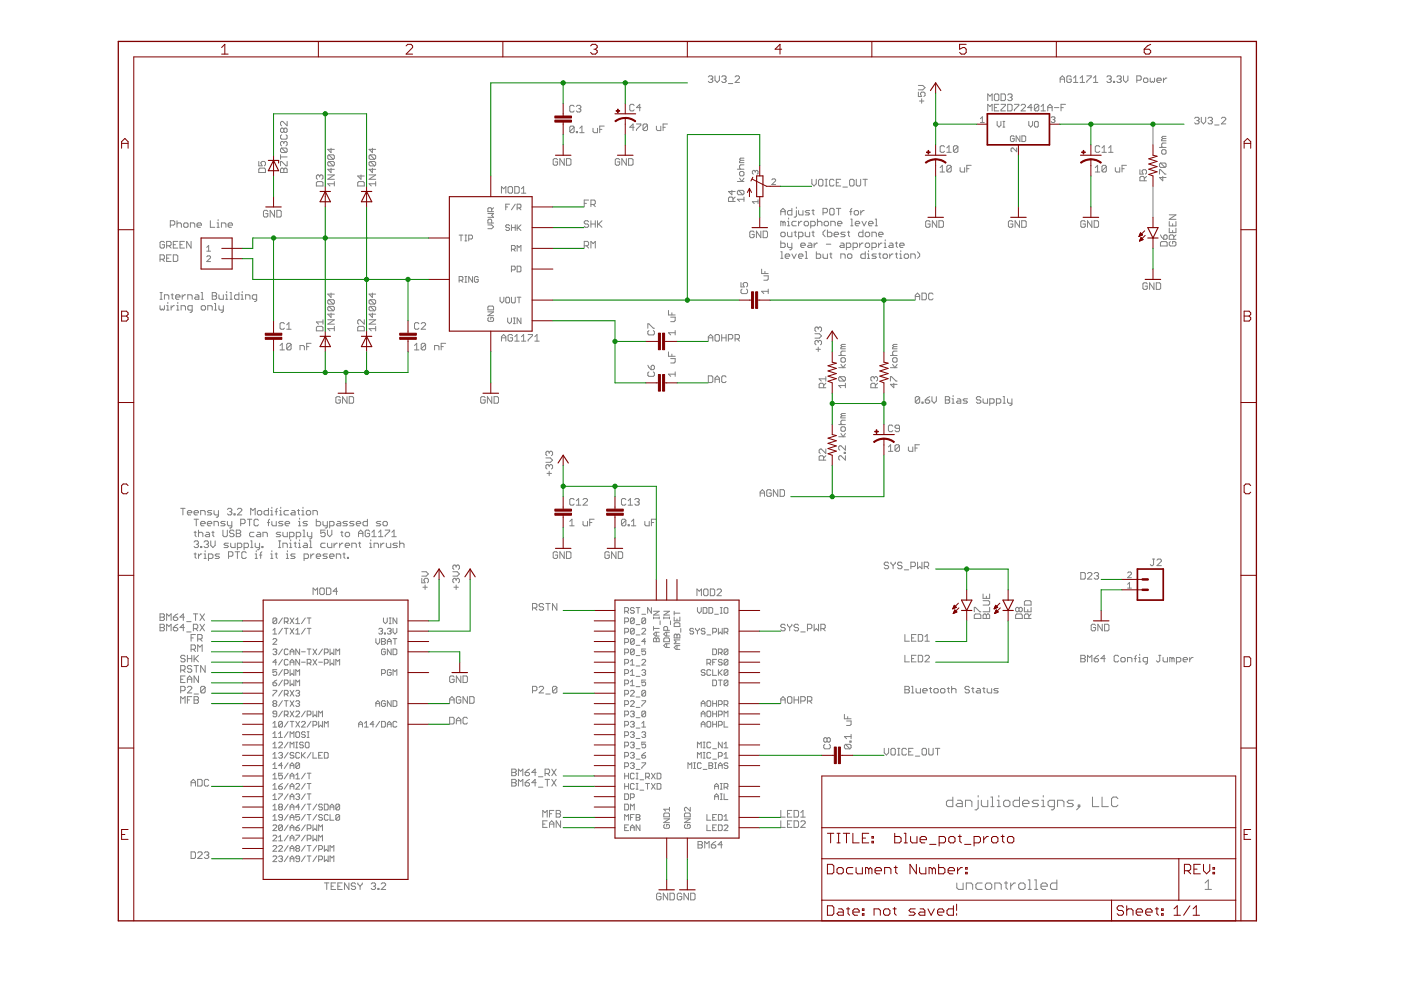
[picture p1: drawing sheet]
<svg xmlns="http://www.w3.org/2000/svg" width="297mm" height="210mm" viewBox="0 0 297 210" stroke-linecap="round" stroke-linejoin="round" font-family="sans-serif">
<g fill="none" stroke="#808080" stroke-width=".21">
<path d="M150.2 16.3l.2-.2h.5l.2 .2-.2 .5M150.7 16.8h.2M150.9 16.8l.2 .2-.2 .5h-.5l-.2-.2M151.6 16.1v.9l.5 .5 .4-.5v-.9M153 16.3l.2-.2h.5l.2 .2-.2 .5M153.5 16.8h.2M153.7 16.8l.2 .2-.2 .5h-.5l-.2-.2M154.4 17.7h1M155.9 16.3l.2-.2h.4l.3 .2v.3l-.9 .9h.9M194.7 19.5v1h.7l-.2-.5 .2-.5h.5l.2 .3v.4l-.2 .3M194.7 18.1h.9l.5 .5-.5 .4h-.9M211.1 19.9h.4l.3 .3v.9l-.3 .2h-.4l-.3-.2v-.9z"/>
<path d="M212.2 19.9h.7l.3 .3v.9l-.3 .2h-.7zM224.8 17.5v-.9l.4-.5 .5 .5v.9M224.8 16.8h.9M227.1 16.3l-.2-.2h-.5l-.2 .2v1l.2 .2h.5l.2-.2v-.5h-.4M227.6 17.5h.9M227.6 16.6l.5-.5v1.4M229 17.5h1M229 16.6l.5-.5v1.4M230.4 16.1h1v.2l-1 1v.2M231.8 17.5h1M231.8 16.6l.5-.5v1.4M234.7 16.3l.2-.2h.5l.2 .2-.2 .5"/>
<path d="M235.1 16.8h.3M235.4 16.8l.2 .2-.2 .5h-.5l-.2-.2M236.1 17.3h.2v.2h-.2zM236.8 16.3l.2-.2h.5l.2 .2-.2 .5M237.3 16.8h.2M237.5 16.8l.2 .2-.2 .5h-.5l-.2-.2M238.2 16.1v.9l.5 .5 .4-.5v-.9M241 17h.7l.3-.2v-.5l-.3-.2h-.7v1.4M242.4 16.8l.3-.2h.4l.3 .2v.5l-.3 .2h-.4l-.3-.2zM243.9 16.6v.7l.2 .2 .2-.2 .3 .2 .2-.2v-.7M245.3 17h.9l-.2-.4h-.5l-.2 .2v.5l.2 .2h.5M246.7 16.6v.9"/>
<path d="M247.4 16.6h-.2l-.5 .4M54.9 34.2v1h.7l-.3-.5v-.2l.3-.3h.4l.3 .3v.4l-.3 .3M54.9 35.9l.2-.3h.9l.3 .3v.7h-1.4zM59.5 35.9l.2-.3 .5 .3 .4-.3 .3 .3v.7h-1.4zM59.5 32.8v.9M59.5 33.3h1.4M59.7 31.4l-.2 .2v.5l.2 .2h.9M59.7 28.6l-.2 .2v.5l.2 .2h.9l.3-.2v-.5l-.3-.2M59.7 31.4h.9l.3 .2v.5l-.3 .2M59.7 31.4l.9 .9M60.2 27.4l-.3-.2-.4 .2v.5l.2 .2 .5-.2M60.2 30.2l-.3-.2-.4 .2v.5l.2 .2"/>
<path d="M60.2 27.4l.2-.2 .5 .2v.5l-.3 .2-.4-.2M60.2 30.2l.2-.2 .5 .2v.5l-.3 .2M60.2 27.4v.5M60.2 30.2v.3M60.2 35.9v.7M60.9 34.2v1h-.3l-.9-1h-.2v1M60.9 25.7v1l-1-1-.4 .3v.4l.2 .3M67.3 38.5h.9l.3 .2v.7h-1.4v-.7zM67.8 37.3l-.3-.2-.4 .2v.5l.2 .2M67.8 37.3l.2-.2 .5 .2v.5l-.3 .2M67.8 37.3v.2M69.5 37.1h1.4l-1.4 .9h1.4"/>
<path d="M69.7 32.8h1l.2 .3v.4l-.2 .3M69.7 34.2h1l.2 .3v.4l-.2 .3M69.7 32.8l-.2 .3v.4l.2 .3h1M69.7 34.2l-.2 .3v.4l.2 .3h1M69.7 34.2l1 1M69.7 32.8l1 1M70.2 31.4v1l-.7-.7h1.4M70.2 35.7v.9l-.7-.7h1.4M70.9 38.5v.9M70.9 39h-1.4l.5 .4M76.1 38.5h.9l.2 .2v.7h-1.4v-.7zM76.5 37.1v.9l-.7-.7h1.4"/>
<path d="M78.3 37.1h1.4l-1.4 .9h1.4M78.5 32.8h.9l.3 .3v.4l-.3 .3M78.5 34.2h.9l.3 .3v.4l-.3 .3M78.5 32.8l-.2 .3v.4l.2 .3h.9M78.5 34.2l-.2 .3v.4l.2 .3h.9M78.5 34.2l.9 1M78.5 32.8l.9 1M79 31.4v1l-.7-.7h1.4M79 35.7v.9l-.7-.7h1.4M79.7 38.5v.9M79.7 39h-1.4l.4 .4M107.7 39.8l.3-.2h.4l.3 .2v.9l-.3 .3h-.4l-.3-.3z"/>
<path d="M109.1 39.6h.7l.3 .2v.9l-.3 .3h-.7zM118.2 33.9l-.2-.3h-.5l-.2 .3v.9l.2 .2h.5l.2-.2v-.5h-.4M119.6 33.6v1.4l-.9-1.4v1.4M120.1 33.6h.7l.3 .3v.9l-.3 .2h-.7zM121.7 27v.9l-.2 .2h-.5l-.2-.2M121.7 22.6l-.2-.3h-.5l-.2 .3v.9l.2 .2h.5l.2-.2M121.7 27l-.2-.3h-.5l-.2 .3v.9M121.7 27l-.9 .9M122.2 27.9h.2v.2h-.2zM122.2 22.6l.2-.3h.5l.2 .3v.2l-.2 .3M122.7 23.1h.2M122.9 28.1h.9"/>
<path d="M122.9 27.2l.5-.5v1.4M122.9 23.1l.2 .2-.2 .4h-.5l-.2-.2M125.7 27.2v.7l.3 .2h.7v-.9M127.1 27.4h.5M128.1 26.7h-1v1.4M131.4 33.9l-.3-.3h-.4l-.2 .3v.9l.2 .2h.4l.3-.2v-.5h-.5M132.8 33.6v1.4l-1-1.4v1.4M133.3 33.6h.7l.2 .3v.9l-.2 .2h-.7zM134.5 27h-1l.7-.7v1.4M134.5 22.4l-.3-.3h-.4l-.3 .3v.9l.3 .2h.4l.3-.2M134.9 26.3h1v.2l-1 1v.2M135.9 22.8h-1l.7-.7v1.4"/>
<path d="M137.3 26.5l-.2-.2h-.5l-.3 .2v1M137.3 26.5v1l-.2 .2h-.5l-.3-.2M137.3 26.5l-1 1M139.2 26.8v.7l.2 .2h.7v-.9M140.6 27h.5M141.5 26.3h-.9v1.4M156.3 35.9h1.4M156.3 38.5h1.4M156.8 36.6l.2-.2h.5l.2 .2v.5l-.2 .2h-.5l-.2-.2zM156.8 37.8l.5 .7 .4-.7M157 34l-.2 .2v.3h.9M157 34h.7"/>
<path d="M157.7 33.5h-.7l-.2 .3 .2 .2M157.7 34.9h-.7l-.2 .3v.4l.2 .3M160.1 36.3l.2-.2 .4 .2v.4l-.2 .2M160.1 36.3l-.2-.2-.4 .2v.4l.2 .2M160.1 36.3v.2M163.6 38.1l.3-.2h.4l.1 .2v.2l-.8 .8h.8M172.1 38v1l.5 .4 .5-.4v-1M173.5 38.2l.3-.2h.4l.3 .2v1l-.3 .2h-.4l-.3-.2zM174.9 38h.5M174.9 39.4h.5M175.2 38v1.4M176.8 38.2l-.2-.2h-.5l-.2 .2v1l.2 .2h.5l.2-.2"/>
<path d="M177.3 38.7h.5M178.2 38h-.9v1.4h.9M178.7 39.7h1M180.1 38.2l.3-.2h.4l.3 .2v1l-.3 .2h-.4l-.3-.2zM181.5 38v1.2l.3 .2h.4l.3-.2v-1.2M183 38h.9M183.4 38v1.4M194.9 21.4h1M195.4 20.9v1M199.3 35.5l.5-.4v1.4M199.3 36.5h1M200.3 31.1l-.3-.2h-.4l-.3 .2v1l.3 .2h.4l.3-.2"/>
<path d="M200.7 32.3h1M200.7 31.4l.5-.5v1.4M201.7 35.3l-.3-.2h-.4l-.3 .2v.9M201.7 35.3v.9l-.3 .3h-.4l-.3-.3M201.7 35.3l-1 .9M203.1 31.1v1l-.2 .2h-.5l-.3-.2M203.1 31.1l-.2-.2h-.5l-.3 .2v1M203.1 31.1l-1 1M203.6 35.5v.7l.2 .3h.7v-1M205 35.8h.4M205.9 35.1h-.9v1.4M207.9 25.2l.4-.4v1.2"/>
<path d="M207.9 26h.8M209.4 21.3v-1.4l.5 .5 .5-.5v1.4M209.4 23.5v-1.4l.5 .5 .5-.5v1.4M210.8 22.8h.5M211.4 25.7v.8l.4 .4 .4-.4v-.8M211.8 22.1h-1v1.4h1M212.2 22.1h1v.3l-1 .9v.2h1M212.6 25.7h.4M212.6 26.9h.4M212.8 25.7v1.2M213.7 20.2l.2-.3h.5l.2 .3v.2l-.2 .2M213.7 22.1h.7l.2 .3v.9l-.2 .2h-.7z"/>
<path d="M214.1 20.6h.3M214.4 20.6l.2 .3-.2 .4h-.5l-.2-.2M215 29l-.2-.2h-.4l-.2 .2v.8l.2 .2h.4l.2-.2v-.4h-.4M215.1 22.1h.9v.3l-.9 .9v.2M215.6 31.4v.8l-.8-.8-.4 .2v.4l.2 .2M216.2 28.8v1.2l-.8-1.2v1.2M216.5 22.4l.2-.3h.5l.2 .3v.2l-.9 .9h.9M216.7 28.8h.6l.2 .2v.8l-.2 .2h-.6zM218.1 25.7v.8l.4 .4 .4-.4v-.8M218.8 22.8h-.9l.7-.7v1.4M219.3 25.9l.2-.2h.4l.2 .2v.8l-.2 .2h-.4l-.2-.2zM220.2 22.4l-.2-.3h-.5l-.2 .3v.9"/>
<path d="M220.2 22.4v.9l-.2 .2h-.5l-.2-.2M220.2 22.4l-.9 .9M220.7 22.6l.5-.5v1.4M220.7 23.5h1M222.1 22.8h1M222.1 23.5v-.9l.5-.5 .5 .5v.9M222.9 25l.2-.2h.4l.2 .2-.2 .4M223.3 25.4h.2M223.5 25.4l.2 .2-.2 .4h-.4l-.2-.2M223.6 22.8h.9M225 22.8h.4M225.9 22.1h-.9v1.4"/>
<path d="M232.2 36.5h1M232.2 35.5l.5-.4v1.4M233.2 31.1l-.3-.2h-.4l-.3 .2v1l.3 .2h.4l.3-.2M233.6 31.4l.5-.5v1.4M233.6 32.3h1M234.6 35.3l-.3-.2h-.4l-.3 .2v.9M234.6 35.3v.9l-.3 .3h-.4l-.3-.3M234.6 35.3l-1 .9M235.1 32.3h.9M235.1 31.4l.4-.5v1.4M236.5 35.5v.7l.2 .3h.7v-1M237.9 35.8h.5"/>
<path d="M238.8 35.1h-.9v1.4M241.7 36v.9h.7l-.3-.5 .3-.4h.4l.3 .2v.5l-.3 .2M242.6 38.3v-.7l-.2-.2h-.5l-.2 .2v.7h1.4M243.1 37.4l-.5 .5M244.5 26.3v4.4M244.5 39.5v6.6M245.8 36.9v-.9h.3l.9 .9h.2M245.8 31.3h1.4M246.1 34.6l-.3 .2v.5l.3 .2h.9M246.1 34.6h.9l.2 .2v.5l-.2 .2M246.1 34.6l.9 .9M246.5 37.4v.9l-.7-.7h1.4"/>
<path d="M246.5 31.7h.5l.2 .3v.4l-.2 .3h-.5l-.2-.3v-.4zM246.5 29.4l-.2 .4h.9M246.5 29.4h.7M247.2 30.3h-.7l-.2 .3v.4l.2 .3M247.2 28.9h-.7l-.2 .2 .2 .3M253.3 25.1l.2-.2h.5l.2 .2-.2 .5M253.7 25.6h.3M254 25.6l.2 .2-.2 .5h-.5l-.2-.3M254.7 24.9v.9l.5 .5 .4-.5v-.9M256.1 25.1l.2-.2h.5l.2 .2-.2 .5M256.6 25.6h.2M256.8 25.6l.2 .2-.2 .5h-.5l-.2-.3"/>
<path d="M257.5 26.5h1M259 25.1l.2-.2h.5l.2 .2v.2l-.9 1h.9M33.9 55h.7l.3-.3v-.4l-.3-.3h-.7v1.4M34.4 55l.5 .4M34.9 51.4l-.3-.2h-.4l-.3 .2v1l.3 .2h.4l.3-.2v-.5h-.5M35.3 52.1h.7l.3-.2v-.5l-.3-.2h-.7v1.4M35.3 54.7h.5M35.8 52.1l.5 .5M36.1 47.7h.7l.3-.2v-.5l-.3-.2h-.7v1.4M36.3 54h-1v1.4h1M36.7 51.9h.5M36.7 54h.7l.3 .3v.9l-.3 .2h-.7z"/>
<path d="M37.5 46.8v1.4M37.5 47.5l.3-.2h.4l.3 .2v.7M37.7 51.2h-1v1.4h1M38.2 51.9h.4M39.1 51.2h-.9v1.4h.9M39.2 47.3h.4l.3 .2v.5l-.3 .2h-.4l-.3-.2v-.5zM40.4 48.2v-.9h.7l.2 .2v.7M40.5 51.2v1.4l-.9-1.4v1.4M41.8 47.7h.9l-.2-.4h-.5l-.2 .2v.5l.2 .2h.5M43.8 54.4l.2-.1h.4l.2 .1v.3l-.8 .8h.8M43.8 52.5l.4-.5v1.3M43.8 53.3h.8"/>
<path d="M44.6 46.8v1.4h.9M46 47.3h.2v.9M46 48.2h.5M46.2 46.6v.2M46.9 48.2v-.9h.8l.2 .2v.7M48.4 47.7h.9l-.2-.4h-.5l-.2 .2v.5l.2 .2h.5M56.8 44.8l-.2-.2h-.5l-.2 .2v1l.2 .2h.5l.2-.2v-.5h-.5M58.2 44.6v1.4l-.9-1.4v1.4M58.7 44.6h.7l.2 .2v1l-.2 .2h-.7zM97.3 59.4h.7l.1-.2v-.4l-.1-.2h-.7v1.2M97.3 49.8h.8M97.7 49.8v1.3"/>
<path d="M97.7 59.4l.4 .4M98.6 49.8h.4M98.6 51.1h.4M98.6 58.6h.4M98.6 59.8h.4M98.8 49.8v1.3M98.8 58.6v1.2M99.4 50.7h.6l.2-.2v-.4l-.2-.3h-.6v1.3M100.2 58.6v1.2l-.8-1.2v1.2M101.4 58.8l-.2-.2h-.4l-.2 .2v.8l.2 .2h.4l.2-.2v-.4h-.4M103.4 45.3h1.2l-.4 .4 .4 .4h-1.2M103.4 47.7h.8l.4 .4-.4 .4h-.8"/>
<path d="M104.2 47.3v-.6l-.1-.2h-.4l-.3 .2v.6h1.2M104.2 44.9v-.6l-.1-.3h-.4l-.3 .3v.6h1.2M104.6 44l-.4 .4M106.3 41v-1.4l.5 .4 .5-.4v1.4M107.2 43.9h.4M108 43.3h-.8v1.2M108 47.9l-.2-.2h-.4l-.2 .4 .2 .2h.4l.2 .4-.2 .2h-.4l-.2-.2M108.4 48.3h.8M108.4 47.7v1.2M108.4 52.9h.7l.1-.2v-.4l-.1-.3h-.7v1.3M108.4 57.2h.7l.1-.2v-.4l-.1-.2h-.7v1.2M108.8 52.9l.4 .4"/>
<path d="M109.2 43.3l-.8 1.2M109.2 47.7v1.2M109.6 56.4h.7l.1 .2v.8l-.1 .2h-.7zM109.6 44.1h.7l.1-.2v-.4l-.1-.2h-.7v1.2M109.6 47.7v1.2M109.6 53.3v-1.3l.4 .5 .4-.5v1.3M109.9 48.3l.5 .6M110 44.1l.4 .4M110.4 47.7l-.8 .8M110.6 40l.4-.4v1.4M110.6 41h.9M123.9 52.1h.7l.2-.2v-.5l-.2-.2h-.7v1.4"/>
<path d="M123.9 43.1h.4M124.3 52.1l.5 .5M124.8 47l-.2-.2h-.5l-.2 .5 .2 .2h.5l.2 .5-.2 .2h-.5l-.2-.2M124.8 42.4h-.9v1.4M125.3 47.5h.9M125.3 43.3h.7l.2-.2v-.4l-.2-.3h-.7v1.4M125.3 46.8v1.4M125.3 52.6v-1.4l.5 .4 .4-.4v1.4M125.8 43.3l.4 .5M126.2 46.8v1.4M126.7 46.8v1.4M126.9 47.5l.7 .7"/>
<path d="M127.6 46.8l-.9 .9M155.2 40.4v.9l-.7-.7h1.4M155.4 42.7v-.7l-.2-.2h-.5l-.2 .2v.7h1.4M155.9 41.8l-.5 .4M156.6 40.4l.9 .9M156.6 40.4h.9l.2 .2v.5l-.2 .2M156.6 40.4l-.3 .2v.5l.3 .2h.9M157.1 59.9v.9h.7l-.2-.7 .2-.2h.5l.2 .2v.5l-.2 .2M157.7 42.2h-1.4l.5 .5M157.7 41.8v.9M159.9 49.2l-.2-.2h-.5l-.2 .2v1l.2 .2h.5l.2-.2v-.5h-.5M160.7 42.8h-1.2l.4 .4"/>
<path d="M160.7 42.4v.8M161.3 49v1.4l-.9-1.4v1.4M161.5 57.1v.9h1.4M161.8 49h.7l.2 .2v1l-.2 .2h-.7zM161.9 58.5h1v.7l-.3 .2h-.7M162.2 57.5v.5M165.5 54.8h.5M165.5 45.6v-1l.5-.4 .5 .4v1M165.5 51.1v1.4h.7l.3-.3v-.4l-.3-.3h-.7M165.5 44.9h1M165.5 53.4h.3v1.4M165.8 49.2h.4l.3 .3v.5l-.3 .2h-.4l-.3-.2v-.5z"/>
<path d="M166 47.2l-.2-.3h-.3v1M166 47.2l.2-.3 .3 .3v.7M166 47.2v.7M166.5 54.3h.9l-.2-.5h-.5l-.2 .3v.4l.2 .3h.5M167 49.2v.8l.2 .2h.7v-1M167 51.5v.7l.2 .3h.7M167 46.9h.2v1M167 47.9h.4M167.2 46.2v.3M167.9 44.2v1.4h-.7l-.2-.3v-.4l.2-.3h.7M167.9 51.5v1.2l-.2 .3h-.3M167.9 53.8l.5 1 .4-1"/>
<path d="M168.4 49.2h.4M168.6 49v1l.2 .2M168.8 46.9h-.7l-.2 .3v.4l.2 .3h.7M168.8 44.6v1.2l-.2 .2h-.2M168.8 43.9v.3M169.3 54.3h.9l-.2-.5h-.5l-.2 .3v.4l.2 .3h.5M169.3 44.6v.7l.2 .3h.7v-1M169.3 46.9v1M169.3 50.2h.7l.2-.2v-.5l-.2-.3h-.7v1.5M169.8 52h.9v-.2l-.2-.3h-.5l-.2 .3v.4l.2 .3h.5M170 46.9h-.2l-.5 .5M170.7 46.9h.5l.2 .3v.4l-.2 .3h-.5l-.2-.3v-.4z"/>
<path d="M170.7 54.8h.5M170.7 49.2v.8l.3 .2h.7v-1M170.7 53.4h.3v1.4M171.4 51.5h.5l.2 .3v.7h-.7l-.2-.3 .2-.2h.7M171.7 44.6h-.7l-.3 .3 .3 .2h.4l.3 .2-.3 .3h-.7M171.9 47.9h.7l.2-.3v-.4l-.2-.3h-.7v1.4M172.1 44.6h.5M172.1 49.2h.5M172.4 44.4v.9l.2 .3M172.4 49v1l.2 .2M172.6 51.5v1M173.1 53.4v1.4h.7l.2-.3v-.4l-.2-.3h-.7"/>
<path d="M173.3 47.2l.2-.3h.5l.3 .3v.7M173.3 46.5v1.4M173.3 51.5h-.2l-.5 .5M174.5 53.8v.7l.2 .3h.7v-1M174.5 45.1h.7l.2-.2v-.5l-.2-.2h-.7v1.4M175 46.9h.4l.3 .3v.4l-.3 .3h-.4l-.3-.3v-.4zM175 48.8l-.5 .4v.5l.5 .5M175.2 51.8h.9M175.4 48.8v1.4h.7l.3-.2v-.5l-.3-.3h-.7M175.9 53.8h.5M176.1 44.2h.5l.2 .2v.9l-.2 .3h-.5l-.2-.3v-.9zM176.1 47.9v-1h.7l.3 .3v.7"/>
<path d="M176.1 53.6v.9l.3 .3M176.8 49.7h1v-.2l-.3-.3h-.4l-.3 .3v.5l.3 .2h.4M177.3 44.2h1M177.6 47.4h.9l-.2-.5h-.5l-.2 .3v.4l.2 .3h.5M177.8 44.2v1.4M178.3 51.5h.4l.3 .3v.7h-.7l-.3-.3 .3-.2h.7M178.3 54.8v-1h.7l.2 .3v.7M179.2 49.2h-.7l-.2 .3 .2 .2h.5l.2 .3-.2 .2h-.7M179.5 52.5h.6l.3-.3v-.4l-.3-.3h-.6v1.5M179.7 54.1l.2-.3h.5l.2 .3v.4l-.2 .3h-.5l-.2-.3zM179.7 49.2h.4M179.9 49v1l.2 .2"/>
<path d="M180.1 44.9h.5M180.4 47.9h.4M180.4 46.5h.2v1.4M180.6 44.2l-.2 .2v1.2M180.9 52.5h.7l.2-.3v-.4l-.2-.3h-.7v1.5M181.3 44.6h.5l.2 .3v.4l-.2 .3h-.5l-.2-.3v-.4zM181.3 47.4h1l-.3-.5h-.4l-.3 .3v.4l.3 .3h.4M182.3 51.5v1M182.5 44.6v1M182.8 46.9l.4 1 .5-1M183 48.8v1.4h-.7l-.3-.2v-.5l.3-.3h.7M183 51.5h-.3l-.4 .5"/>
<path d="M183.2 44.6h-.2l-.5 .5M183.5 53.4v1.4h-.7l-.3-.3v-.4l.3-.3h.7M183.5 49.5l.2-.3h.4l.3 .3v.5l-.3 .2h-.4l-.2-.2zM183.5 51.8l.2-.3h.4l.3 .3v.4l-.3 .3h-.4l-.2-.3zM183.9 54.8h.5M183.9 53.8h.2v1M184.1 47.4h1l-.2-.5h-.5l-.3 .3v.4l.3 .3h.5M184.1 53.1v.3M184.9 50.2v-1h.7l.2 .3v.7M184.9 52.5h.7l.2-.3v-.4l-.2-.3h-.7v1.5M185.6 47.9h.4M185.6 46.5h.2v1.4"/>
<path d="M185.8 53.8h-.7l-.2 .3 .2 .2h.5l.2 .2-.2 .3h-.7M186.3 49.7h.9l-.2-.5h-.5l-.2 .3v.5l.2 .2h.5M186.3 51.5v1M186.3 53.8h.5M186.5 53.6v.9l.3 .3M187 51.5h-.2l-.5 .5M187.2 54.1l.3-.3h.4l.3 .3v.4l-.3 .3h-.4l-.3-.3zM187.5 52.5h.4M187.5 51.5h.2v1M187.7 50.8v.3M188.6 51.5h.5l.2 .3v.7h-.7l-.2-.3 .2-.2h.7M188.6 53.8v1"/>
<path d="M189.3 53.8h-.2l-.5 .5M189.8 51.5h.5M189.8 53.8h.5M190.1 51.3v.9l.2 .3M190.1 53.6v.9l.2 .3M190.8 52h.9l-.2-.5h-.5l-.2 .3v.4l.2 .3h.5M190.8 54.8h.4M190.8 53.8h.2v1M191 53.1v.3M191.7 54.1l.2-.3h.5l.2 .3v.4l-.2 .3h-.5l-.2-.3zM193.1 54.8v-1h.7l.3 .3v.7M194.5 53.4l.5 .4v.5l-.5 .5"/>
<path d="M197.2 47l-.2-.2h-.5l-.2 .2v1l.2 .2h.5l.2-.2v-.5h-.5M198.6 46.8v1.4l-.9-1.4v1.4M199.1 46.8h.7l.2 .2v1l-.2 .2h-.7zM214.7 47l-.2-.2h-.5l-.2 .2v1l.2 .2h.5l.2-.2v-.5h-.4M216.2 46.8v1.4l-1-1.4v1.4M216.6 46.8h.7l.3 .2v1l-.3 .2h-.7zM230.1 47l-.2-.2h-.5l-.2 .2v1l.2 .2h.5l.2-.2v-.5h-.5M231.5 46.8v1.4l-.9-1.4v1.4M232 46.8h.7l.2 .2v1l-.2 .2h-.7zM244.7 60v1.4l-1-1.4v1.4M245.2 60h.7l.2 .2v.9l-.2 .3h-.7zM246 51.5l.3-.3h.9l.3 .3v.7h-1.5z"/>
<path d="M246 49.8l.7 .9M246.7 50l.5-.2 .3 .2v.5l-.3 .2h-.5zM247.9 45.6h1.4l-1.4 .9h1.4M247.9 47v.9h1.4v-.9M247.9 48.4v.9h1.4v-.9M248.1 51.2l-.2 .3v.4l.2 .3h1l.2-.3v-.4l-.2-.3h-.5v.5M248.6 47.4v.5M248.6 48.9v.4M248.9 50.7v-.7l-.3-.2h-.5l-.2 .2v.7h1.4M249.3 49.8l-.4 .5M33.9 64.8v.7l.3 .2 .2-.2 .2 .2 .3-.2v-.7M33.9 63.5h.5"/>
<path d="M33.9 62h.5M34.2 62v1.5M34.9 63.5v-1h.7l.2 .2v.8M35.3 64.8h.3v.9M35.3 65.7h.5M35.6 64.1v.2M36.3 64.8v.9M36.3 62.5h.4M36.5 62.3v.9l.2 .3M37 64.8h-.3l-.4 .5M37.2 63h1l-.3-.5h-.4l-.3 .2v.5l.3 .3h.4M37.5 64.8h.2v.9"/>
<path d="M37.5 65.7h.4M37.7 64.1v.2M38.4 65.7v-.9h.7l.2 .2v.7M38.6 62.5v1M39.3 62.5h-.2l-.5 .5M39.8 63.5v-1h.7l.2 .2v.8M40.7 65.7h-.7l-.2-.2v-.5l.2-.2h.7v1.2l-.2 .2h-.2M41.5 62.5h.4l.3 .2v.8h-.7l-.3-.3 .3-.2h.7M42.7 63.5h.4M42.7 62h.2v1.5M42.9 64.8h.4l.3 .2v.5l-.3 .2h-.4l-.2-.2v-.5zM44 65.7v-.9h.8l.2 .2v.7"/>
<path d="M45 62h.7l.2 .3-.2 .4 .2 .3v.2l-.2 .3h-.7zM45 62.7h.7M45.5 65.7h.4M45.5 64.3h.2v1.4M46.4 62.5v.7l.3 .3h.6v-1M46.4 64.8v.7l.3 .2h.6M47.3 64.8v1.2l-.2 .2h-.2M47.8 63.5h.5M47.8 62.5h.3v1M48.1 61.8v.2M48.8 63.5h.4M48.8 62h.2v1.5"/>
<path d="M50.7 62v1.5h-.7l-.3-.3v-.5l.3-.2h.7M51.1 63.5h.5M51.1 62.5h.3v1M51.4 61.8v.2M52.1 63.5v-1h.7l.2 .2v.8M54.4 63.5h-.7l-.2-.3v-.5l.2-.2h.7v1.2l-.4 .2M59.4 73.3l.4-.5v1.4M59.4 74.2h.9M60.3 68.6l-.2-.2h-.5l-.2 .2v1l.2 .2h.5l.2-.2M60.8 69.8h.9M60.8 68.9l.5-.5v1.4M61.7 73v1l-.2 .2h-.5l-.2-.2"/>
<path d="M61.7 73l-.2-.2h-.5l-.2 .2v1M61.7 73l-.9 1M63.6 74.2v-.9h.7l.2 .2v.7M65 73.5h.5M66 72.8h-1v1.4M67.3 69.2h.9l.3 .2v.7h-1.4v-.7zM68.5 67.8v.9M68.5 68.3h-1.4l.4 .4M69.5 67.8h1.4l-1.4 .9h1.4M69.7 63.5h1l.2 .3v.4l-.2 .3M69.7 65h1l.2 .2v.5l-.2 .2M69.7 65l-.2 .2v.5l.2 .2h1"/>
<path d="M69.7 63.5l-.2 .3v.4l.2 .3h1M69.7 65l1 .9M69.7 63.5l1 1M70.2 66.4v.9l-.7-.7h1.4M70.2 62.1v1l-.7-.7h1.4M70.9 69.7h-1.4l.5 .4M70.9 69.2v.9M75.8 69.4l.3-.2h.9l.2 .2v.7h-1.4zM77.2 67.8v.9l-.9-.9h-.2l-.3 .2v.5l.3 .2M78.3 67.8h1.4l-1.4 .9h1.4M78.5 65l-.2 .2v.5l.2 .2h.9M78.5 65h.9l.3 .2v.5l-.3 .2"/>
<path d="M78.5 63.5l-.2 .3v.4l.2 .3h.9M78.5 63.5h.9l.3 .3v.4l-.3 .3M78.5 65l.9 .9M78.5 63.5l.9 1M79 66.4v.9l-.7-.7h1.4M79 62.1v1l-.7-.7h1.4M79.7 69.7h-1.4l.4 .4M79.7 69.2v.9M87.9 74.2h.9M87.9 73.3l.4-.5v1.4M88.8 68.6l-.2-.2h-.5l-.2 .2v1l.2 .2h.5l.2-.2M89.3 68.6l.2-.2h.5l.2 .2v.3l-.9 .9h.9"/>
<path d="M90.2 73v1l-.2 .2h-.5l-.2-.2M90.2 73l-.9 1M90.2 73l-.2-.2h-.5l-.2 .2v1M92.1 74.2v-.9h.7l.3 .2v.7M93.5 73.5h.5M94.5 72.8h-1v1.4M103.4 65.1l.3-.2h.8l.1 .2v.6h-1.2zM103.4 66.1h1.2l-1.2 .8h1.2M103.7 67.3l-.3 .2v.4l.3 .2h.8l.1-.2v-.4l-.1-.2h-.4v.4M106 63v.8l.4 .4 .4-.4v-.8M106.3 72.3v-.9l.5-.5 .5 .5v.9M106.3 71.6h1"/>
<path d="M107.4 63h.4l.2 .2v.8l-.2 .2h-.4l-.2-.2v-.8zM107.6 67.4v.8l.4 .4 .4-.4v-.8M108.4 63v1l.2 .2h.5l.1-.2v-1M108.7 71.2l-.3-.3h-.4l-.3 .3v.9l.3 .2h.4l.3-.2v-.5h-.5M108.8 68.6h.4M108.8 67.4h.4M109.1 67.4v1.2M109.1 72.3h1M109.1 71.4l.5-.5v1.4M109.6 63h.8M110 63v1.2M110.4 67.4v1.2l-.8-1.2v1.2"/>
<path d="M110.6 72.3h.9M110.6 71.4l.4-.5v1.4M112 70.9h.9v.3l-.9 .9v.2M113.4 72.3h.9M113.4 71.4l.5-.5v1.4M137.4 77.4l.6 1M137.4 69.6v-.9h.2l.9 .9h.2M137.6 70.1l-.2 .2v.5l.2 .2h.9l.2-.2v-.5l-.2-.2M137.6 78.8l-.2 .3v.5l.2 .2h.9l.2-.2v-.5l-.2-.3M138 77.7l.5-.3 .2 .3v.4l-.2 .3h-.5zM141.7 74.6v.9h1.5M141.7 65.8v1h1.5"/>
<path d="M142.2 67.2h1v.7l-.3 .3h-.7M142.2 76h1v.7l-.3 .3h-.7M142.5 66.3v.5M142.5 75.1v.4M143.2 79.3h-1.5l.5 .5M143.2 70.1v.9M143.2 78.8v1M143.2 70.5h-1.5l.5 .5M150.2 71.6h.9M150.2 79.7h.7l.2 .2v1l-.2 .2h-.7zM150.2 72.3v-.9l.5-.5 .4 .5v.9M151.8 70.9h.5l.2 .3v.9l-.2 .2h-.5l-.2-.2v-.9z"/>
<path d="M153 71.6h.9M153 70.9v1.4M153.9 70.9v1.4M153.9 79.9l-.2-.2h-.5l-.2 .2v1l.2 .2h.5l.2-.2M154.4 71.9h.7l.3-.3v-.4l-.3-.3h-.7v1.4M155.9 71.9h.6l.3-.3v-.4l-.3-.3h-.6v1.4M156.3 71.9l.5 .4M157.3 61.3l-.2 .2v.5l.2 .3h1l.2-.3v-.5l-.2-.2M162.9 61.8h-1.4l.4 .5M162.9 61.3v1M172.8 70.8h.9l.5 .4-.5 .5h-.9M173 74.1h.9"/>
<path d="M173.5 72.4l-.3-.2-.4 .2v.5l.2 .2M173.5 69.6v.2M173.5 72.4v.2M173.5 73.6v.9M173.5 69.6l-.3-.3-.4 .3v.4l.2 .3M173.5 72.4l.2-.2 .5 .2v.5l-.3 .2M173.5 69.6l.2-.3 .5 .3v.4l-.3 .3M175.1 79.9v.9M177.8 78h1.4M177.8 75.4h1.4M178.1 79.9h.9l.2 .2v.5l-.2 .2M178.1 79.9l-.3 .2v.5l.3 .2h.9"/>
<path d="M178.1 79.9l.9 .9M178.3 76.1l.2-.3h.5l.2 .3v.5l-.2 .2h-.5l-.2-.2zM178.3 77.3l.5 .7 .4-.7M178.5 73.5h.7M178.5 73.5l-.2 .5h.9M179.2 74.4h-.7l-.2 .3v.4l.2 .3M179.2 73h-.7l-.2 .3 .2 .2M188.8 78h1.4M188.8 75.4h1.4M189.3 76.1l.2-.3h.5l.2 .3v.5l-.2 .2h-.5l-.2-.2zM189.3 77.3l.4 .7 .5-.7M189.5 73.5h.7"/>
<path d="M189.5 73.5l-.2 .2v.3h.9M190.2 74.4h-.7l-.2 .3v.4l.2 .3M190.2 73h-.7l-.2 .3 .2 .2M194.1 63.6v-1l.4-.5 .5 .5v1M194.1 62.9h.9M195.5 62.1h.7l.2 .3v.9l-.2 .3h-.7zM197.8 62.4l-.2-.3h-.5l-.2 .3v.9l.2 .3h.5l.2-.3M243.2 60.2l-.2-.2h-.5l-.2 .2v.9l.2 .3h.5l.2-.3v-.4h-.4M72.2 84.3l-.3-.2h-.4l-.3 .2v1l.3 .2h.4l.3-.2v-.5h-.5M73.6 84.1v1.4l-1-1.4v1.4M74 84.1h.7l.3 .2v1l-.3 .2h-.7zM102.9 84.3l-.3-.2h-.4l-.3 .2v1l.3 .2h.4l.3-.2v-.5h-.5"/>
<path d="M104.3 84.1v1.4l-1-1.4v1.4M104.8 84.1h.7l.2 .2v1l-.2 .2h-.7zM115.7 97.1h1l.5 .5-.5 .4h-1M116.4 98.7l.3-.2 .5 .2v.5l-.3 .2M116.4 95.9l-.2-.2-.5 .2v.5l.3 .2M116.4 95.9l.3-.2 .5 .2v.5l-.3 .2M116.4 95.9v.2M116.4 98.7v.3M116.4 99.9v1M116.4 98.7l-.2-.2-.5 .2v.5l.3 .2M151.6 81.1v-.9l.5-.5 .4 .5v.9M151.6 80.4h.9"/>
<path d="M174.6 97.6v-.7l-.2-.3h-.5l-.2 .3v.7h1.4M174.6 82.2v-.7l-.2-.2h-.5l-.2 .2v.7h1.4M175.1 95.2v.9l-1-.9-.4 .2v.5l.2 .2M175.1 81.3l-.5 .4M175.1 80.3h-1.4l.4 .5M175.1 96.6l-.5 .5M177.8 92.6h1.4M177.8 90h1.4M178.3 90.7l.2-.2h.5l.2 .2v.5l-.2 .2h-.5l-.2-.2zM178.3 91.9l.5 .7 .4-.7M178.5 88.1l-.2 .5h.9M178.5 88.1h.7"/>
<path d="M179 95.9h.2v.2h-.2zM179.2 81.7h-1.4l.5 .5M179.2 81.3v.9M179.2 94.5v.9l-.9-.9-.5 .2v.5l.3 .2M179.2 96.6v1l-.9-1-.5 .3v.4l.3 .3M179.2 89.1h-.7l-.2 .2v.5l.2 .2M179.2 87.7h-.7l-.2 .2 .2 .2M185.4 80.1l-.3-.2-.5 .2v.5l.3 .2M185.4 80.1l.2-.2 .5 .2v.5l-.3 .2M185.4 80.1v.2M185.6 82.2v-.7l-.2-.2h-.5l-.3 .2v.7h1.5M186.1 81.3l-.5 .4"/>
<path d="M188.4 94.8l.4-.5v1.4M188.4 95.7h.9M188.8 80.8v-.9h.2l1 .9h.2M189.3 90.4l-.2-.3h-.5l-.2 .3v.9l.2 .2h.5l.2-.2M189.5 81.3v.9l-.7-.7h1.4M190.7 94.5v1l-.2 .2h-.5l-.2-.2M190.7 90.8h-.7l-.2-.2v-.2l.2-.3h.5l.2 .3v.9l-.2 .2h-.5l-.2-.2M190.7 94.5l-.2-.2h-.5l-.2 .2v1M190.7 94.5l-.9 1M192.6 94.8v.7l.2 .2h.7v-.9M194 95h.5M194.9 94.3h-.9v1.4"/>
<path d="M195 84.3l-.2-.2h-.5l-.2 .2v1M195 84.3v1l-.2 .2h-.5l-.2-.2M195 84.3l-.9 1M195.5 85.3h.2v.2h-.2zM196.2 84.8h.7l.2 .5-.2 .2h-.5l-.2-.2zM197.1 84.1l-.9 .7M197.6 84.1v.9l.5 .5 .4-.5v-.9M200.4 84.1h.7l.3 .2-.3 .5 .3 .5-.3 .2h-.7zM200.4 84.8h.7M201.8 85.5h.5M201.8 84.6h.3v.9M202.1 83.9v.2"/>
<path d="M203 84.6h.5l.2 .2v.7h-.7l-.2-.2 .2-.3h.7M205.1 84.6h-.7l-.2 .2 .2 .2h.5l.2 .3-.2 .2h-.7M208 84.3l-.3-.2h-.4l-.3 .2v.3l.3 .2h.4l.3 .2-.3 .5h-.4l-.3-.2M208.4 84.6v.7l.3 .2h.7v-.9M209.8 85.5h.7l.3-.2v-.5l-.3-.2h-.7v1.4M211.3 85.5h.7l.2-.2v-.5l-.2-.2h-.7v1.4M212.7 84.1h.2v1.4M212.7 85.5h.4M213.6 84.6v.7l.2 .2h.7M214.5 84.6v1.1l-.4 .3M38.3 107.8h.9M38.8 107.8v1.4"/>
<path d="M39.7 108.7h1l-.3-.5h-.4l-.3 .3v.4l.3 .3h.4M41.1 108.7h1l-.3-.5h-.4l-.3 .3v.4l.3 .3h.4M41.1 114.9l.3-.2h.4l.3 .2-.3 .5M41.1 110.1h1M41.1 112.9h.5M41.1 117.5h.5M41.4 112.6v1l.2 .2M41.4 117.2v1l.2 .2M41.6 110.1v1.4M41.6 115.4h.2M41.8 115.4l.3 .2-.3 .5h-.4l-.3-.2M42.1 112.4v1.4"/>
<path d="M42.1 117.5v.9M42.1 113.1l.2-.2h.5l.2 .2v.7M42.5 109.2v-1h.8l.2 .3v.7M42.5 111h1l-.2-.4h-.5l-.3 .2v.5l.3 .2h.5M42.5 115.9h.3v.2h-.3zM42.8 117.5h-.3l-.4 .4M43.3 117.5h.2v.9M43.3 114.9l.2-.2h.5l.2 .2-.2 .5M43.3 118.4h.4M43.5 116.8v.2M43.7 112.9h.5l.2 .2v.7h-.7l-.2-.2 .2-.3h.7M43.7 115.4h.3"/>
<path d="M44 111h.9l-.2-.4h-.5l-.2 .2v.5l.2 .2h.5M44 115.4l.2 .2-.2 .5h-.5l-.2-.2M44.2 118.4h.7l.2-.2v-.5l-.2-.2h-.7v1.4M44.7 114.7v.9l.4 .5 .5-.5v-.9M44.9 108.2h-.7l-.2 .3 .9 .4-.2 .3h-.7M44.9 112.9h.5M45.1 112.6v1l.3 .2M45.4 108.2v.7l.2 .3h.7M45.4 111.5v-.9h.7l.2 .2v.7M46.3 108.2v1.2l-.2 .3h-.3M46.5 117.5h-.7l-.2 .2 .2 .2h.5l.2 .3-.2 .2h-.7M47.3 112.4v1.2l.2 .2h.5l.2-.2v-1.2"/>
<path d="M47.7 110.6h-.7l-.2 .2 .2 .2h.5l.2 .3-.2 .2h-.7M48.2 108l.3-.2h.4l.2 .2-.2 .5M48.2 110.6v.7l.3 .2h.6M48.4 115.2h-.7l-.2 .2 .9 .5-.2 .2h-.7M48.5 117.9h.6l.3-.2v-.5l-.3-.2h-.6v1.4M48.7 108.5h.2M48.9 108.5l.2 .2-.2 .5h-.4l-.3-.3M48.9 115.2v.7l.2 .2h.7v-.9M49.1 110.6v1.1l-.4 .3M49.6 108.9h.2v.3h-.2zM49.6 112.6l-.2-.2h-.5l-.2 .5 .2 .2h.5l.2 .5-.2 .2h-.5l-.2-.2M49.8 117h1"/>
<path d="M50.1 112.4h.7l.2 .2-.2 .5 .2 .5-.2 .2h-.7zM50.1 113.1h.7M50.3 108l.3-.2h.4l.3 .2v.2l-1 1h1M50.3 116.1h.7l.3-.2v-.5l-.3-.2h-.7v1.4M50.3 117v1.4M51 111h.7l.3-.2v-.5l-.3-.2h-.7v1.4M51.8 116.1h.7l.2-.2v-.5l-.2-.2h-.7v1.4M52.2 117.2l-.2-.2h-.5l-.2 .2v1l.2 .2h.5l.2-.2M52.5 110.1h.9M52.9 110.1v1.4M53.1 109.2v-1.4l.5 .4 .5-.4v1.4M53.1 114.7h.3v1.4"/>
<path d="M53.1 116.1h.5M53.8 112.9h-.7l-.2 .2v.5l.2 .2h.7M54.1 115.2v.7l.2 .2h.7M54.1 117.5h.2v.9M54.1 118.4h.5M54.3 116.8v.2M54.6 112.9h.4l.3 .2v.7h-.7l-.3-.2 .3-.3h.7M54.8 108.2h.5l.2 .3v.4l-.2 .3h-.5l-.2-.3v-.4zM54.8 110.3l-.2-.2h-.5l-.2 .2v1l.2 .2h.5l.2-.2M55 115.2v1.1l-.4 .3M55 117.7h.5M55.5 115.9h.3v.2h-.3z"/>
<path d="M55.5 117l-.2 .2v1.2M55.8 113.8v-.9h.7l.2 .2v.7M56.7 110.8h.4M56.9 107.8v1.4h-.7l-.2-.3v-.4l.2-.3h.7M57.1 110.1l-.2 .2v1.2M57.4 109.2h.5M57.4 108.2h.2v1M57.4 117.5h.2v.9M57.4 118.4h.5M57.6 107.5v.3M57.6 110.6v.7l.3 .2h.7v-.9M57.6 116.8v.2"/>
<path d="M58.3 108.5h.5M58.3 117.5h.5M58.6 117.2v1l.2 .2M58.8 107.8l-.2 .2v1.2M59.1 114.7h.4M59.1 116.1h.4M59.3 109.2h.5M59.3 108.2h.2v1M59.3 114.7v1.4M59.5 107.5v.3M59.5 112.9h-.7l-.2 .2 .2 .2h.5l.2 .3-.2 .2h-.7M60 110.6h-.7l-.2 .2 .9 .5-.2 .2h-.7"/>
<path d="M60 112.9v.7l.2 .2h.7v-.9M60 116.1v-.9h.7l.2 .2v.7M60.5 111h.9l-.2-.4h-.5l-.2 .2v.5l.2 .2h.5M60.7 117.5h.2v.9M60.7 118.4h.5M60.9 116.8v.2M61.2 108.2h-.7l-.3 .3v.4l.3 .3h.7M61.4 113.8h.7l.2-.2v-.5l-.2-.2h-.7v1.4M61.4 116.1h.5M61.4 115.2h.2v.9M61.6 114.4v.3M61.9 108.2h.4l.3 .3v.7h-.7l-.3-.3 .3-.2h.7"/>
<path d="M62.4 115.2h.4M62.6 117.5h-.7l-.3 .2 .3 .2h.4l.3 .3-.3 .2h-.7M62.6 114.9v1l.2 .2M62.8 113.8h.7l.3-.2v-.5l-.3-.2h-.7v1.4M63.1 108.2h.4M63.3 108v.9l.2 .3M63.3 111.5h.5M63.3 110.6h.2v.9M63.3 115.2h.2v.9M63.3 116.1h.5M63.5 109.9v.2M63.5 114.4v.3"/>
<path d="M64 109.2h.5M64 108.2h.2v1M64.2 107.5v.3M64.2 113.8h.5M64.2 112.4h.3v1.4M64.5 118.4h.7l.2-.2v-.5l-.2-.2h-.7v1.4M64.5 115.2h.4l.3 .2v.7h-.7l-.3-.2 .3-.3h.7M64.9 108.5l.3-.3h.4l.3 .3v.4l-.3 .3h-.4l-.3-.3zM65.2 110.6h-.7l-.3 .2 1 .5-.3 .2h-.7M65.2 112.9v.7l.2 .2h.7M65.6 114.7h.3v1.4M65.6 116.1h.5"/>
<path d="M65.9 117.5v.9M66.1 112.9v1.1l-.5 .3M66.4 109.2v-1h.7l.2 .3v.7M66.6 117.5h-.2l-.5 .4M67.1 110.1v1.4h.7l.2-.2v-.5l-.2-.2h-.7M67.1 117.9h.9v-.2l-.2-.2h-.5l-.2 .2v.5l.2 .2h.5M68.5 110.6v.7l.2 .2h.7M68.9 112.4h-.9v.7l.5-.2 .4 .2v.5l-.2 .2h-.5l-.2-.2M68.9 115.2h-.7l-.2 .2v.5l.2 .2h.7M69.4 110.6v1.1l-.5 .3M69.4 117.5h-.7l-.2 .2 .2 .2h.5l.2 .3-.2 .2h-.7M69.4 112.4v.9l.5 .5 .5-.5v-.9"/>
<path d="M69.4 115.2v.7l.3 .2h.7v-.9M69.9 111.5h.7l.2-.2v-.5l-.2-.2h-.7v1.4M69.9 117.9h.9v-.2l-.2-.2h-.5l-.2 .2v.5l.2 .2h.5M70.8 115.2v.9M71.3 118.4v-.9h.7l.2 .2v.7M71.5 115.2h-.2l-.5 .4M71.5 110.6h.5l.2 .2v.7h-.7l-.2-.2 .2-.3h.7M72 115.2v.9M72.2 112.9h.5M72.5 112.6v1l.2 .2M72.7 115.2h-.2l-.5 .4M72.7 117.5h.5"/>
<path d="M72.9 117.2v1l.3 .2M73.2 113.1l.2-.2h.5l.2 .2v.5l-.2 .2h-.5l-.2-.2zM73.2 115.6h.9l-.2-.4h-.5l-.2 .2v.5l.2 .2h.5M73.7 110.6h-.8l-.2 .2 .2 .2h.5l.3 .3-.3 .2h-.7M73.7 118.2h.2v.2h-.2zM74.6 116.1v-.9h.7l.2 .2v.7M75.1 110.6h-.7l-.3 .2 1 .5-.3 .2h-.7M75.5 111h1l-.3-.4h-.4l-.3 .2v.5l.3 .2h.4M76 113.8v-.9l.5-.5 .4 .5v.9M76 113.1h.9M76 115.2h.5M76.2 114.9v1l.3 .2"/>
<path d="M77.9 110.1v1.4h-.7l-.2-.2v-.5l.2-.2h.7M78.4 112.6l-.3-.2h-.4l-.3 .2v1l.3 .2h.4l.3-.2v-.5h-.5M78.4 116.1h.4M78.4 115.2h.2v.9M78.6 114.4v.3M78.8 113.8h1M78.8 112.9l.5-.5v1.4M79.3 116.1v-.9h.7l.2 .2v.7M80.3 113.8h.9M80.3 112.9l.4-.5v1.4M80.7 110.6h-.7l-.2 .2 .2 .2h.5l.2 .3-.2 .2h-.7M80.7 115.2v.9"/>
<path d="M81.2 110.8l.2-.2h.5l.2 .2v.5l-.2 .2h-.5l-.2-.2zM81.4 115.2h-.2l-.5 .4M81.7 112.4h.9v.2l-.9 1v.2M81.9 115.2v.7l.2 .2h.7v-.9M83.1 113.8h.9M83.1 112.9l.4-.5v1.4M84.3 115.2h-.8l-.2 .2 .2 .2h.5l.3 .3-.3 .2h-.7M84.7 115.4l.3-.2h.4l.3 .2v.7M84.7 114.7v1.4M116 100.4h.9M118.2 117.2l-.2-.2h-.5l-.2 .2v1l.2 .2h.5l.2-.2v-.5h-.4M119.6 117v1.4l-.9-1.4v1.4"/>
<path d="M120.1 117h.7l.3 .2v1l-.3 .2h-.7zM120.8 111.5h.9M120.8 110.6l.5-.5v1.4M121.7 105.9l-.2-.2h-.5l-.2 .2v1l.2 .2h.5l.2-.2M122.2 107.1h.9M122.2 106.2l.5-.5v1.4M123.6 110.6v.7l.2 .2h.8v-.9M123.6 105.9l.2-.2h.5l.3 .2v.3l-1 .9h1M125 110.8h.5M126 110.1h-1v1.4M129.2 117.2l-.3-.2h-.4l-.3 .2v1l.3 .2h.4l.3-.2v-.5h-.5M130.6 117v1.4l-.9-1.4v1.4"/>
<path d="M131.1 117h.7l.2 .2v1l-.2 .2h-.7zM132.7 110.3l-.2-.2h-.5l-.2 .2v1M132.7 110.3v1l-.2 .2h-.5l-.2-.2M132.7 105.9l-.2-.2h-.5l-.2 .2v1l.2 .2h.5l.2-.2M132.7 110.3l-.9 1M133.2 111.3h.2v.2h-.2zM133.2 107.1h.9M133.2 106.2l.4-.5v1.4M133.9 110.6l.4-.5v1.4M133.9 111.5h.9M134.6 105.9l.2-.2h.5l.2 .2-.2 .5M135.1 106.4h.2"/>
<path d="M135.3 106.4l.2 .2-.2 .5h-.5l-.2-.2M136.7 110.6v.7l.2 .2h.7v-.9M138.1 110.8h.5M139.1 110.1h-1v1.4M161.2 105.2v-.9l.4-.5 .5 .5v.9M161.2 104.5h.9M163.5 104.1l-.2-.3h-.5l-.2 .3v.9l.2 .2h.5l.2-.2v-.5h-.5M164.9 103.8v1.4l-.9-1.4v1.4M165.4 103.8h.7l.2 .3v.9l-.2 .2h-.7zM188.4 119.4l-.2-.2h-.5l-.2 .5 .2 .2h.5l.2 .5-.2 .2h-.5l-.2-.2M188.9 119.2v.2l.5 .5M189.4 119.9v.7"/>
<path d="M189.8 119.2v.2l-.4 .5M191.2 119.4l-.2-.2h-.5l-.2 .5 .2 .2h.5l.2 .5-.2 .2h-.5l-.2-.2M194.5 119.2v1.4l.5-.5 .5 .5v-1.4M244.3 118.5h.5M244.6 118.5v1.2l-.3 .2-.4-.2M245.3 118.8l.2-.3h.5l.2 .3v.2l-.9 .9h.9M33.9 130.2h.7l.3 .2-.3 .5 .3 .4-.3 .3h-.7zM33.9 132.4h.7l.3 .2-.3 .5 .3 .4-.3 .3h-.7zM33.9 133.1h.7M33.9 130.9h.7M35.3 131.6v-1.4l.5 .4 .5-.4v1.4M35.3 133.8v-1.4l.5 .4 .5-.4v1.4"/>
<path d="M36.7 130.9h.7l.3 .2v.2l-.3 .3h-.4l-.3-.3zM36.7 133.1h.7l.3 .2v.2l-.3 .3h-.4l-.3-.3zM37.7 130.2l-1 .7M37.7 132.4l-1 .7M39.1 133.1h-.9l.7-.7v1.4M39.1 130.9h-.9l.7-.7v1.4M39.2 139.2l-.2-.3h-.5l-.2 .3 .2 .4h.5l.2 .3-.2 .4h-.5l-.2-.2M39.6 131.8h.9M39.6 134h.9M39.7 139.6h1M39.7 138.9v1.4M40.5 137.7h.7l.2-.3v-.4l-.2-.3h-.7v1.4"/>
<path d="M40.5 135.3h.5M40.7 138.9v1.4M41 137.7l.4 .4M41 130.2h.9M41 133.3h.7l.2-.2v-.5l-.2-.2h-.7v1.4M41.1 138.9v1.4M41.4 139.6l.7 .7M41.4 134.5h-.9v1.5M41.5 130.2v1.4M41.5 133.3l.4 .5M41.9 135.5h.7l.3-.2v-.5l-.3-.3h-.7v1.5M41.9 138.1v-1.4l.5 .5 .5-.5v1.4"/>
<path d="M42.1 138.9l-1 1M42.4 135.5l.5 .5M42.4 130.2l.9 1.4M42.4 132.4l.9 1.4M43.3 130.2l-.9 1.4M43.3 132.4l-.9 1.4M57.9 135.6l.2-.2h.4l.2 .2v.2l-.8 .8h.8M57.9 137.8l.2-.2h.4l.2 .2-.2 .4M57.9 133.6l.4-.4v1.2M57.9 134.4h.8M58.3 138.2h.2M58.5 138.2l.2 .2-.2 .4h-.4l-.2-.2"/>
<path d="M58.7 131.2l-.2-.2h-.4l-.2 .2v.8M58.7 131.2v.8l-.2 .2h-.4l-.2-.2M58.7 131.2l-.8 .8M59.9 139.8l-.8 1.2M59.9 137.6l-.8 1.2M59.9 133.2l-.8 1.2M59.9 131l-.8 1.2M60.3 131.8h.6l.2-.2v-.4l-.2-.2h-.6v1.2M60.3 133.2h.8M60.7 133.2v1.2M60.7 131.8l.4 .4M61.1 137.8l-.2-.2h-.4l-.2 .2v.8l.2 .2h.4l.2-.2"/>
<path d="M61.1 140l-.2-.2h-.4l-.2 .2v.8l.2 .2h.4l.2-.2M61.5 138.8v-.8l.4-.4 .4 .4v.8M61.5 138.2h.8M61.5 133.2l.8 1.2M61.5 131l.8 1.2M62.3 133.2l-.8 1.2M62.3 131l-.8 1.2M62.7 133.6l.4-.4v1.2M62.7 134.4h.8M62.7 131.4l.4-.4v1.2M62.7 132.2h.8M63.5 137.6v1.2l-.8-1.2v1.2"/>
<path d="M63.5 139.8v1.2l-.8-1.2v1.2M63.9 138.2h.8M64.7 133.2l-.8 1.2M64.7 131l-.8 1.2M65.1 137.6h.8M65.1 133.2h.8M65.1 131h.8M65.5 131v1.2M65.5 133.2v1.2M65.5 137.6v1.2M66.4 139.8l.8 1.2M66.4 137.6l.8 1.2"/>
<path d="M66.4 126.1v-1.4l.5 .4 .4-.4v1.4M67.2 139.8l-.8 1.2M67.2 137.6l-.8 1.2M67.8 124.9l.2-.2h.5l.2 .2v.9l-.2 .3h-.5l-.2-.3zM68.4 137.6l-.8 1.2M68.8 138.4h.6l.2-.2v-.4l-.2-.2h-.6v1.2M69.2 124.7h.7l.2 .2v.9l-.2 .3h-.7zM70 137.6v1.2l.4-.4 .4 .4v-1.2M70 139.8v1.2l.4-.4 .4 .4v-1.2M71.2 138.8v-1.2l.4 .4 .4-.4v1.2M71.6 125.4h-1l.7-.7v1.4M79.7 135.4v.8l.4 .4 .4-.4v-.8"/>
<path d="M80.3 133.4l.2-.2h.4l.2 .2-.2 .4M80.7 133.8h.2M80.9 133.8l.2 .2-.2 .4h-.4l-.2-.2M80.9 135.4h.6l.2 .2-.2 .4 .2 .4-.2 .2h-.6zM80.9 136h.6M81.3 131v.8l.4 .4 .4-.4v-.8M81.5 134.2h.2v.2h-.2zM81.7 137.8l-.2-.2h-.4l-.2 .2v.8l.2 .2h.4l.2-.2v-.4h-.4M82.1 136.6v-.8l.4-.4 .4 .4v.8M82.1 133.4l.2-.2h.4l.2 .2-.2 .4M82.1 136h.8M82.5 131h.4"/>
<path d="M82.5 132.2h.4M82.5 133.8h.2M82.7 133.8l.2 .2-.2 .4h-.4l-.2-.2M82.7 131v1.2M82.9 137.6v1.2l-.8-1.2v1.2M83.3 133.2v.8l.4 .4 .4-.4v-.8M83.3 137.6h.6l.2 .2v.8l-.2 .2h-.6zM83.3 135.4h.8M83.7 135.4v1.2M84.1 131v1.2l-.8-1.2v1.2M89.4 122.6v1h.7l-.2-.5 .2-.5h.5l.2 .3v.4l-.2 .3M89.4 121.2h1l.4 .5-.4 .5h-1"/>
<path d="M89.7 124.5h.9M90.1 124v1M96 121.2h.9l.5 .5-.5 .5h-.9M96.2 124.5h1M96.7 122.9l.2-.3h.3l.2 .3v.4l-.2 .3M96.7 120v.3M96.7 122.9v.2M96.7 124v1M96.7 122.9l-.2-.3h-.3l-.2 .3v.4l.2 .3M96.7 120l-.2-.2-.5 .2v.5l.2 .2M96.7 120l.2-.2 .5 .2v.5l-.2 .2M112.9 128.9h.7l.2-.2v-.5l-.2-.2h-.7v1.4"/>
<path d="M113.4 128.9l.4 .5M115.3 128.2l-.3-.2h-.5l-.2 .4 .2 .3h.5l.3 .4-.3 .3h-.5l-.2-.3M115.7 128h.9M116.2 128v1.4M118.1 128v1.4l-1-1.4v1.4M132.4 131.8h.7l.2-.2v-.4l-.2-.2h-.7v1.2M132.4 129.6h.7l.2-.2v-.4l-.2-.2h-.7v1.2M132.4 134h.7l.2-.2v-.4l-.2-.2h-.7v1.2M132.4 136.2h.7l.2-.2v-.4l-.2-.2h-.7v1.2M132.4 138.4h.7l.2-.2v-.4l-.2-.2h-.7v1.2M132.9 129.6l.4 .4M134.5 129l-.2-.2h-.4l-.2 .4 .2 .2h.4l.2 .4-.2 .2h-.4l-.2-.2"/>
<path d="M134.5 137.8l-.2-.2h-.4l-.2 .2v.8M134.5 137.8v.8l-.2 .2h-.4l-.2-.2M134.5 135.6v.8l-.2 .2h-.4l-.2-.2M134.5 135.6l-.2-.2h-.4l-.2 .2v.8M134.5 133.4v.8l-.2 .2h-.4l-.2-.2M134.5 133.4l-.2-.2h-.4l-.2 .2v.8M134.5 131.2l-.2-.2h-.4l-.2 .2v.8M134.5 131.2v.8l-.2 .2h-.4l-.2-.2M134.5 131.2l-.8 .8M134.5 133.4l-.8 .8M134.5 135.6l-.8 .8M134.5 137.8l-.8 .8"/>
<path d="M134.9 128.8h.8M134.9 132.4h.8M134.9 134.6h.8M134.9 136.8h.8M134.9 139h.8M135.3 128.8v1.2M136.1 140l.2-.2h.4l.2 .2v.2l-.8 .8h.8M136.1 133.4l.2-.2h.4l.2 .2v.2l-.8 .8h.8M136.1 130.2h.8M136.9 131.2l-.2-.2h-.4l-.2 .2v.8M136.9 136h-.8l.6-.6v1.2M136.9 137.6h-.8v.6l.4-.2 .4 .2v.4l-.2 .2h-.4l-.2-.2"/>
<path d="M136.9 131.2v.8l-.2 .2h-.4l-.2-.2M136.9 131.2l-.8 .8M138.1 128.8v1.2l-.8-1.2v1.2M138.6 131h1.2M138.6 130.8v.4M138.6 132.8v.8M138.6 133.2h1.2M138.6 129.6h1.2l-1.2 .8h1.2M138.7 135.3l.4 .2 .5-.2 .2 .2v.6h-1.2v-.6zM139.1 134v.9M139.1 135.5v.6M139.8 134h-.8l-.4 .5 .4 .4h.8"/>
<path d="M139.8 130.8v.4M140 131.6v.8M140.7 135.5l.2-.2h.9l.1 .2v.6h-1.2zM140.7 131h1.2M140.7 129.6h1.2l-1.2 .8h1.2M140.7 130.8v.4M141.4 134v.9M141.4 136.5v.8M141.5 133.6v-.6l-.1-.2h-.5l-.2 .2v.6h1.2M141.9 136.5h-.8l-.4 .4 .4 .4h.8M141.9 134h-.8l-.4 .5 .4 .4h.8M141.9 130.8v.4"/>
<path d="M142.2 131.6v.8M142.9 130h1.2M142.9 132.2l.2-.2h.8l.2 .2v.6h-1.2zM142.9 129.6v.8M142.9 130.8v.8h1.2v-.8M143.1 134.5l.4 .2 .4-.2 .2 .2v.6h-1.2v-.6zM143.5 131.2v.4M143.5 134.7v.6M143.5 136.9v.8M144.1 135.7h-1.2l.4 .4-.4 .4h1.2M144.1 136.9h-.8l-.4 .4 .4 .4h.8M144.3 133.2v.8"/>
<path d="M147.1 133.4l-.2-.2h-.4l-.2 .2 .2 .4h.4l.2 .2-.2 .4h-.4l-.2-.2M147.5 133.2v.2l.4 .4M147.8 126.3v-1.4l.5 .4 .4-.4v1.4M147.9 128.8v.8l.4 .4 .4-.4v-.8M147.9 133.8v.6M148.3 133.2v.2l-.4 .4M149.1 128.8h.6l.2 .2v.8l-.2 .2h-.6zM149.4 124.9h.5l.2 .2v1l-.2 .2h-.5l-.2-.2v-1zM149.5 133.4l-.2-.2h-.4l-.2 .2 .2 .4h.4l.2 .2-.2 .4h-.4l-.2-.2M149.9 134.6h.8M150.3 128.8h.6l.2 .2v.8l-.2 .2h-.6zM150.6 124.9h.7l.2 .2v1l-.2 .2h-.7z"/>
<path d="M151.1 137.6h.6l.2 .2v.8l-.2 .2h-.6zM151.1 134h.6l.2-.2v-.4l-.2-.2h-.6v1.2M151.5 130.2h.8M151.9 139.8h-.8v1.2M152 125.1l.3-.2h.4l.3 .2v.2l-1 1h1M152.3 133.2v1.2l.4-.4 .4 .4v-1.2M152.3 138.4h.6l.2-.2v-.4l-.2-.2h-.6v1.2M152.7 128.8h.4M152.7 130h.4M152.7 138.4l.4 .4M152.9 128.8v1.2M153.1 140l-.2-.2h-.4l-.2 .4 .2 .2h.4l.2 .4-.2 .2h-.4l-.2-.2"/>
<path d="M153.5 134h.6l.2-.2v-.4l-.2-.2h-.6v1.2M153.7 128.8h.4l.2 .2v.8l-.2 .2h-.4l-.2-.2v-.8zM153.9 134l.4 .4M154.3 140l-.2-.2h-.4l-.2 .2v.8M154.3 140v.8l-.2 .2h-.4l-.2-.2M154.3 137.8l-.2-.2h-.4l-.2 .2v.8M154.3 137.8v.8l-.2 .2h-.4l-.2-.2M154.3 137.8l-.8 .8M154.3 140l-.8 .8M166.5 132.6l-.3-.2h-.4l-.3 .2 .3 .5h.4l.3 .2-.3 .5h-.4l-.3-.3M167 132.4v.2l.4 .5M167.4 133.1v.7"/>
<path d="M167.9 132.4v.2l-.5 .5M169.3 132.6l-.2-.2h-.5l-.2 .2v.2l.2 .3h.5l.2 .2-.2 .5h-.5l-.2-.3M169.8 134h.9M171.2 133.3h.7l.2-.2v-.5l-.2-.2h-.7v1.4M172.6 132.4v1.4l.5-.5 .4 .5v-1.4M174 133.3h.7l.3-.2v-.5l-.3-.2h-.7v1.4M174.5 133.3l.5 .5M191.7 120.8h1M191.9 138.9v1.4h.9M191.9 134.5v1.5h.9M193.1 120.1h.7l.3-.2v-.5l-.3-.2h-.7v1.4M193.3 139.6h.4"/>
<path d="M193.3 135.3h.4M194.2 138.9h-.9v1.4h.9M194.2 134.5h-.9v1.5h.9M194.7 138.9h.7l.2 .3v.9l-.2 .2h-.7zM194.7 134.5h.7l.2 .3v.9l-.2 .3h-.7zM196 120.1h.7l.2-.2v-.5l-.2-.2h-.7v1.4M196.1 139.2l.2-.3h.5l.2 .3v.2l-.9 .9h.9M196.1 135l.5-.5v1.5M196.1 136h.9M196.4 120.1l.5 .5M206.6 129.7v-.9h.2l.9 .9h.3M206.8 130.2h.9l.3 .2v.7h-1.4v-.7z"/>
<path d="M208.4 125.9v1h1.4v-1M208.4 127.4h1.2l.2 .2v.5l-.2 .2h-1.2M208.7 130.2h.2l.2 .2 .3-.2h.2l.2 .2v.7h-1.4v-.7zM209.1 126.4v.5M209.1 130.4v.7M209.8 128.8v.9h-1.4M215.6 130.2h.9l.2 .2v.7h-1.4v-.7zM216 129l-.2-.2-.5 .2v.5l.3 .2 .4-.2M216 129l.3-.2 .4 .2v.5l-.2 .2-.5-.2M216 129v.5M217.2 127.6l.2-.2h1l.2 .2v.7h-1.4zM217.2 128.8v.9h1.4v-.9"/>
<path d="M217.9 129.2v.5M218.1 131.1v-.7l-.2-.2h-.5l-.2 .2v.7h1.4M218.6 130.2l-.5 .5M229.2 121.4h.7l.2 .2v1l-.2 .2h-.7zM229.2 138.9h.7l.2 .3-.2 .4 .2 .5-.2 .2h-.7zM229.2 139.6h.7M230.6 121.6l.2-.2h.5l.2 .2v.3l-.9 .9h.9M232 139.6h.7l.2 .5-.2 .2h-.5l-.2-.2zM232 121.6l.2-.2h.5l.2 .2-.2 .5M232.3 132.6l-.2-.2h-.5l-.2 .2v.9l.2 .3h.5l.2-.3v-.4h-.5M232.5 122.1h.2M232.7 122.1l.2 .2-.2 .5h-.5l-.2-.2"/>
<path d="M232.9 138.9l-.9 .7M233.7 132.4v1.4l-.9-1.4v1.4M234.2 132.4h.7l.2 .2v.9l-.2 .3h-.7zM234.3 139.6h-.9l.7-.7v1.4M237.2 139.2l-.3-.3h-.4l-.3 .3v.9l.3 .2h.4l.3-.2M237.6 139.6l.3-.2h.4l.3 .2v.5l-.3 .2h-.4l-.3-.2zM239.1 124.7h.8M239.1 123.9l.4-.4v1.2M239.1 121.5l.2-.2h.4l.2 .2v.2l-.8 .8h.8M240.5 139.6h.4M240.9 138.9l-.2 .3v1.1M241.4 139.4h.2v.9"/>
<path d="M241.6 138.7v.2M245.7 138.9h.4M245.9 138.9v1.2l-.2 .2h-.3l-.2-.2M246.6 139.4v.7l.2 .2h.7v-.9M248.5 139.6l-.5-.2v.9M248.5 139.6v.7M248.5 139.6l.2-.2 .2 .2v.7M250.8 139.9h1l-.3-.5h-.4l-.3 .2v.5l.3 .2h.4M252.2 139.4v.9M253 139.4h-.3l-.5 .5M38.3 146.5h.7l.2-.3v-.4l-.2-.3h-.7v1.4M38.3 144h.5"/>
<path d="M38.3 149.1v-1.4l.5 .5 .4-.5v1.4M38.3 142.1h.7l.2-.3v-.4l-.2-.3h-.7v1.4M38.8 142.1l.4 .4M39.2 143.3h-.9v1.4h.9M39.7 145.8l.3-.3h.4l.3 .3v.2l-1 .9h1M39.7 144.7v-.9l.5-.5 .5 .5v.9M39.7 144h1M39.7 148.4h.5M40.7 141.4l-.3-.3h-.4l-.3 .3 .3 .4h.4l.3 .3-.3 .4h-.4l-.3-.2M40.7 147.7h-1v1.4M41.1 147.7h.7l.3 .2-.3 .5 .3 .5-.3 .2h-.7zM41.1 148.4h.7"/>
<path d="M41.1 141.1h1M41.1 147.2h1M41.6 141.1v1.4M42.1 143.3v1.4l-1-1.4v1.4M43.5 145.8l-.2-.3h-.5l-.3 .3v.9M43.5 145.8v.9l-.2 .2h-.5l-.3-.2M43.5 141.1v1.4l-1-1.4v1.4M43.5 145.8l-1 .9M57.9 144.8h.6l.2 .4-.2 .2h-.4l-.2-.2zM57.9 146.4h.8v.2l-.8 .8v.2M57.9 157.8l.4-.4v1.2M57.9 153.4l.4-.4v1.2"/>
<path d="M57.9 155.6l.4-.4v1.2M57.9 159.9l.4-.4v1.2M57.9 158.6h.8M57.9 156.4h.8M57.9 154.2h.8M58.1 149.2l-.2-.2 .2-.4h.4l.2 .2-.2 .4M58.1 149.2l-.2 .2 .2 .4h.4l.2-.2-.2-.4M58.1 149.2h.4M58.7 142h-.8v.6l.6-.2 .2 .2v.4l-.2 .2h-.4l-.2-.2M58.7 151.4h-.6l-.2-.2 .2-.4h.4l.2 .2v.8l-.2 .2h-.4l-.2-.2M58.7 144.2l-.8 .6M58.7 140.4h-.8l.6-.6v1.2"/>
<path d="M59.1 155.6l.4-.4v1.2M59.1 157.5l.2-.1h.4l.2 .1v.3l-.8 .8h.8M59.1 159.7l.2-.2h.4l.2 .2-.2 .4M59.1 156.4h.8M59.9 153.2v.8l-.2 .2h-.4l-.2-.2M59.9 153.2l-.2-.2h-.4l-.2 .2v.8M59.9 153.2l-.8 .8M59.9 150.8l-.8 1.2M59.9 148.6l-.8 1.2M59.9 146.4l-.8 1.2M59.9 144.2l-.8 1.2M59.9 142l-.8 1.2"/>
<path d="M60.3 151.6h.6l.2-.2v-.4l-.2-.2h-.6v1.2M60.3 142.8h.6l.2-.2v-.4l-.2-.2h-.6v1.2M60.3 145h.6l.2-.2v-.4l-.2-.2h-.6v1.2M60.3 147.2h.6l.2-.2v-.4l-.2-.2h-.6v1.2M60.3 148.6h.8M60.7 151.6l.4 .4M60.7 148.6v1.2M60.7 147.2l.4 .4M61.1 157.4l-.8 1.2M61.1 155.2l-.8 1.2M61.1 153l-.8 1.2M61.1 159.5l-.8 1.2"/>
<path d="M61.5 141v-.8l.4-.4 .4 .4v.8M61.5 142v1.2l.4-.4 .4 .4v-1.2M61.5 144.2v1.2l.4-.4 .4 .4v-1.2M61.5 156.4v-1.2l.4 .4 .4-.4v1.2M61.5 158.6v-1.2l.4 .4 .4-.4v1.2M61.5 153h.8M61.5 150.8l.8 1.2M61.5 148.6l.8 1.2M61.5 146.4l.8 1.2M61.5 140.4h.8M61.9 153v1.2M62.3 159.7l-.2-.2h-.4l-.2 .4 .2 .2h.4l.2 .4-.2 .2h-.4l-.2-.2"/>
<path d="M62.3 150.8l-.8 1.2M62.3 148.6l-.8 1.2M62.3 146.4l-.8 1.2M62.7 143.2v-1.2l.4 .4 .4-.4v1.2M62.7 145.4v-1.2l.4 .4 .4-.4v1.2M62.7 146.6l.2-.2h.4l.2 .2-.2 .4M62.7 148.8l.2-.2h.4l.2 .2-.2 .4M62.7 151l.2-.2h.4l.2 .2v.2l-.8 .8h.8M62.7 157.4h.4M62.7 158.6h.4M62.7 153l.8 1.2M62.9 155.2h.4l.2 .2v.8l-.2 .2h-.4l-.2-.2v-.8z"/>
<path d="M62.9 157.4v1.2M63.1 149.2h.2M63.1 147h.2M63.3 147l.2 .2-.2 .4h-.4l-.2-.2M63.3 149.2l.2 .2-.2 .4h-.4l-.2-.2M63.5 159.7l-.2-.2h-.4l-.2 .2v.8l.2 .2h.4l.2-.2M63.5 153l-.8 1.2M63.9 153.2l.2-.2h.4l.2 .2v.2l-.8 .8h.8M63.9 159.5v1.2M63.9 140.4h.8M64.3 157.5l-.2-.1h-.4l-.2 .1 .2 .4h.4l.2 .3-.2 .4h-.4l-.2-.3M64.7 157.5l.2-.1h.4l.2 .1v.8l-.2 .3h-.4l-.2-.3z"/>
<path d="M64.7 155.4l-.2-.2h-.4l-.2 .2 .2 .4h.4l.2 .2-.2 .4h-.4l-.2-.2M64.7 150.8l-.8 1.2M64.7 159.5l-.8 .8M65.1 156.4h.4M65.1 155.2h.4M65.1 151.6h.6l.2-.2v-.4l-.2-.2h-.6v1.2M65.1 140.6h.6l.2-.2v-.4l-.2-.2h-.6v1.2M65.3 155.2v1.2M65.5 140.6l.4 .4M65.9 153l-.8 1.2M65.9 159.5l-.8 1.2M66.4 150.8v1.2l.4-.4 .4 .4v-1.2"/>
<path d="M66.4 153.8h.6l.2-.2v-.4l-.2-.2h-.6v1.2M66.4 159.5v1.2h.8M67.6 152v-1.2l.4 .4 .4-.4v1.2M67.6 153v1.2l.4-.4 .4 .4v-1.2M67.6 140.4h.8M68.4 159.5h-.8v1.2h.8M68.8 140.6h.6l.2-.2v-.4l-.2-.2h-.6v1.2M68.8 154.2v-1.2l.4 .4 .4-.4v1.2M68.8 159.5h.6l.2 .2v.8l-.2 .2h-.6zM71.2 141v-1.2l.4 .4 .4-.4v1.2M76.1 154.2v-.8l.4-.4 .4 .4v.8M76.1 153.6h.8"/>
<path d="M77.3 154.2h.8M77.3 153.4l.4-.4v1.2M79.3 153.6h-.8l.6-.6v1.2M79.7 149.8v-.8l.4-.4 .4 .4v.8M79.7 149.2h.8M80.5 153l-.8 1.2M80.9 142.8h.6l.2-.2v-.4l-.2-.2h-.6v1.2M80.9 153h.6l.2 .2v.8l-.2 .2h-.6zM81.7 148.8l-.2-.2h-.4l-.2 .2v.8l.2 .2h.4l.2-.2v-.4h-.4M82.1 154.2v-.8l.4-.4 .4 .4v.8M82.1 153.6h.8M82.9 142.2l-.2-.2h-.4l-.2 .2v.8l.2 .2h.4l.2-.2v-.4h-.4"/>
<path d="M82.9 148.6v1.2l-.8-1.2v1.2M83.3 148.6h.6l.2 .2v.8l-.2 .2h-.6zM83.3 143.2v-1.2l.4 .4 .4-.4v1.2M84.1 153.2l-.2-.2h-.4l-.2 .2v.8l.2 .2h.4l.2-.2M95.3 149.1v-.9l.5-.5 .5 .5v.9M95.3 152.1h.8l.2 .2v1l-.2 .2h-.8zM95.3 148.4h1M96.3 143.6l-.2-.3h-.5l-.3 .3v.9l.3 .2h.5l.2-.2v-.5h-.5M96.8 153.5v-.9l.4-.5 .5 .5v.9M96.8 152.8h.9M97.7 143.3v1.4l-.9-1.4v1.4M97.7 147.9l-.2-.2h-.5l-.2 .2v1l.2 .2h.5l.2-.2v-.5h-.5"/>
<path d="M98.2 143.3h.7l.2 .3v.9l-.2 .2h-.7zM99.1 147.7v1.4l-.9-1.4v1.4M99.1 152.3l-.2-.2h-.5l-.2 .2v1l.2 .2h.5l.2-.2M99.6 147.7h.7l.2 .2v1l-.2 .2h-.7zM112.9 146.5h.7l.2-.3v-.4l-.2-.3h-.7v1.4M114.3 145.8l.2-.3h.5l.3 .3v.2l-1 .9h1M115.7 147.2h.9M118.1 145.8l-.3-.3h-.4l-.3 .3v.9M118.1 145.8v.9l-.3 .2h-.4l-.3-.2M118.1 145.8l-1 .9M132.4 140.6h.7l.2-.2v-.4l-.2-.2h-.7v1.2M132.4 142.8h.7l.2-.2v-.4l-.2-.2h-.7v1.2"/>
<path d="M132.4 145h.7l.2-.2v-.4l-.2-.2h-.7v1.2M132.4 147.2h.7l.2-.2v-.4l-.2-.2h-.7v1.2M132.4 149.4h.7l.2-.2v-.4l-.2-.2h-.7v1.2M132.4 151.6h.7l.2-.2v-.4l-.2-.2h-.7v1.2M132.4 153.8h.7l.2-.2v-.4l-.2-.2h-.7v1.2M132.4 156h.7l.2-.2v-.4l-.2-.2h-.7v1.2M132.4 158.2h.7l.2-.3v-.4l-.2-.1h-.7v1.2M133.7 157.5l.2-.1h.4l.2 .1-.2 .4M133.7 155.4l.2-.2h.4l.2 .2-.2 .4M133.7 153.2l.2-.2h.4l.2 .2-.2 .4M133.7 151l.2-.2h.4l.2 .2-.2 .4M133.7 148.8l.2-.2h.4l.2 .2v.2l-.8 .8h.8"/>
<path d="M133.7 146.6l.2-.2h.4l.2 .2v.2l-.8 .8h.8M133.7 145.4h.8M133.7 143.2h.8M133.7 141h.8M133.7 159.7l.2-.2h.4l.2 .2-.2 .4M133.7 140.2l.4-.4v1.2M133.7 142.4l.4-.4v1.2M133.7 144.6l.4-.4v1.2M134.1 157.9h.2M134.1 155.8h.2M134.1 151.4h.2M134.1 153.6h.2"/>
<path d="M134.3 153.6l.2 .2-.2 .4h-.4l-.2-.2M134.3 155.8l.2 .2-.2 .4h-.4l-.2-.2M134.3 151.4l.2 .2-.2 .4h-.4l-.2-.2M134.3 157.9l.2 .3-.2 .4h-.4l-.2-.3M134.9 158.7h.8M134.9 141.2h.8M134.9 143.4h.8M134.9 145.6h.8M134.9 147.8h.8M134.9 150h.8M134.9 152.2h.8M134.9 154.4h.8"/>
<path d="M134.9 156.6h.8M136.1 155.4l.2-.2h.4l.2 .2-.2 .4M136.1 154.2h.8M136.1 148.6h.8v.2l-.8 .8v.2M136.1 142.2l.2-.2h.4l.2 .2-.2 .4M136.1 153.4l.4-.4v1.2M136.5 155.8h.2M136.5 142.6h.2M136.7 142.6l.2 .2-.2 .4h-.4l-.2-.2M136.7 155.8l.2 .2-.2 .4h-.4l-.2-.2M136.9 157.4h-.8v.5l.4-.1 .4 .1v.4l-.2 .3h-.4l-.2-.3M136.9 151v.8l-.2 .2h-.4l-.2-.2"/>
<path d="M136.9 151l-.2-.2h-.4l-.2 .2v.8M136.9 146.6l-.2-.2h-.4l-.2 .2v.8M136.9 146.6v.8l-.2 .2h-.4l-.2-.2M136.9 144.2h-.8v.6l.4-.2 .4 .2v.4l-.2 .2h-.4l-.2-.2M136.9 146.6l-.8 .8M136.9 151l-.8 .8M136.9 159.5l-.8 .6M147.9 158.6v-1.2l.4 .4 .4-.4v1.2M148.7 151.4h.8M148.7 149.2h.8M148.7 153.6h.8M148.7 149.8v-.8l.4-.4 .4 .4v.8"/>
<path d="M148.7 152v-.8l.4-.4 .4 .4v.8M148.7 154.2v-.8l.4-.4 .4 .4v.8M149.1 157.4h.4M149.1 158.6h.4M149.1 159.5h.4M149.3 157.4v1.2M149.3 159.5v1.2M149.5 142.2l-.2-.2h-.4l-.2 .4 .2 .2h.4l.2 .4-.2 .2h-.4l-.2-.2M149.9 148.8l.2-.2h.4l.2 .2v.8l-.2 .2h-.4l-.2-.2zM149.9 151l.2-.2h.4l.2 .2v.8l-.2 .2h-.4l-.2-.2zM149.9 140.6h.6l.2-.2v-.4l-.2-.2h-.6v1.2M150.1 153h.4l.2 .2v.8l-.2 .2h-.4l-.2-.2v-.8z"/>
<path d="M150.3 140.6l.4 .4M150.7 157.5l-.2-.1h-.4l-.2 .1v.8l.2 .3h.4l.2-.3M150.7 142.2l-.2-.2h-.4l-.2 .2v.8l.2 .2h.4l.2-.2M150.7 159.7l-.2-.2h-.4l-.2 .2v.8l.2 .2h.4l.2-.2M151.1 158.7h.8M151.1 151.4h.8M151.1 149.2h.8M151.1 144.2h.6l.2 .2v.8l-.2 .2h-.6zM151.1 142v1.2h.8M151.1 140.4h.4M151.1 153.6h.8M151.1 148.6v1.2"/>
<path d="M151.1 150.8v1.2M151.1 153v1.2M151.9 148.6v1.2M151.9 150.8v1.2M151.9 153v1.2M152.3 153.8h.6l.2-.2v-.4l-.2-.2h-.6v1.2M152.3 151.6h.6l.2-.2v-.4l-.2-.2h-.6v1.2M152.3 149.4h.6l.2-.2v-.4l-.2-.2h-.6v1.2M152.3 144.2h.8M152.3 142v1.2M152.5 142.6l.6 .6M152.7 144.2v1.2"/>
<path d="M153.1 157.4v1.2l-.8-1.2v1.2M153.1 142l-.8 .8M153.5 158.6h.8M153.5 153v1.2h.8M153.5 149.4h.6l.2-.2v-.4l-.2-.2h-.6v1.2M153.5 152v-1.2l.4 .4 .4-.4v1.2M153.5 157.8l.4-.4v1.2M153.5 159.9l.4-.4v1.2M153.9 149.4l.4 .4M154.3 144.4v.8l-.2 .2h-.4l-.2-.2M154.3 144.4l-.2-.2h-.4l-.2 .2v.8M154.3 142.2l-.2-.2h-.4l-.2 .2v.8"/>
<path d="M154.3 142.2v.8l-.2 .2h-.4l-.2-.2M154.3 142.2l-.8 .8M154.3 144.4l-.8 .8M165.5 149.1v-.9l.5-.5 .5 .5v.9M165.5 148.4h1M167 147.9l.2-.2h.5l.2 .2v1l-.2 .2h-.5l-.2-.2zM168.4 148.4h.9M168.4 147.7v1.4M169.3 147.7v1.4M169.8 148.6h.7l.2-.2v-.5l-.2-.2h-.7v1.4M171.2 148.6h.7l.2-.2v-.5l-.2-.2h-.7v1.4M171.7 148.6l.4 .5"/>
<path d="M174.9 157.8l-.3 .3v.4l.3 .3h.9l.2-.3v-.4l-.2-.3M175.3 156.7l-.2-.3h-.2l-.3 .3v.4l.3 .3 .4-.3M175.3 156.7l.3-.3h.2l.2 .3v.4l-.2 .3-.5-.3M175.3 156.7v.4M179 151.5v.9h1.4M179.3 157.8l-.3 .3v.4l.3 .3h.9M179.3 157.8h.9l.2 .3v.4l-.2 .3M179.3 157.8l.9 1M179.5 152.9h.9v.7l-.2 .2h-.7M179.7 151.9v.5M180.2 157.1h.2v.3h-.2zM180.4 155.7v.9"/>
<path d="M180.4 156.2h-1.4l.5 .4M187.5 158.7v.9l.4 .5 .5-.5v-.9M188.9 158.9l.2-.2h.5l.2 .2v1l-.2 .2h-.5l-.2-.2zM190.3 158.7h.5M190.5 158.7v1.4M191.9 145.5h.7l.2 .3-.2 .4 .2 .5-.2 .2h-.7zM191.9 146.2h.7M192.2 158.9l-.2-.2h-.5l-.3 .2v1l.3 .2h.5l.2-.2M192.7 159.4h.4M193.3 145.5h.2v1.4M193.3 146.9h.4M193.6 158.7h-.9v1.4h.9"/>
<path d="M194.2 146v.7l.3 .2h.7v-.9M195.6 146.5h1l-.3-.5h-.4l-.3 .2v.5l.3 .2h.4M195.7 158.7h.5l.2 .2v1l-.2 .2h-.5l-.2-.2v-1zM196.9 158.7v1.2l.2 .2h.5l.2-.2v-1.2M197 146h.5M197.3 145.8v.9l.2 .2M198 146.2l.2-.2h.5l.2 .2v.5l-.2 .2h-.5l-.2-.2zM198.3 158.7h1M198.8 158.7v1.4M199.6 146h.5l.2 .2v.5l-.2 .2h-.5l-.2-.2v-.5zM200.8 146h.5M201.1 145.8v.9l.2 .2"/>
<path d="M201.8 146.2l.2-.2h.5l.2 .2v.7M201.8 145.5v1.4M205.5 145.8l-.2-.3h-.5l-.2 .5 .2 .2h.5l.2 .5-.2 .2h-.5l-.2-.2M206 146h.5M206.2 145.8v.9l.3 .2M207.2 146h.4l.3 .2v.7h-.7l-.3-.2 .3-.2h.7M208.4 146h.4M208.6 145.8v.9l.2 .2M209.3 146v.7l.2 .2h.7v-.9M211.6 146h-.7l-.2 .2 .9 .5-.2 .2h-.7M230.6 140.3v-1.4l.4 .5 .5-.5v1.4M239.1 140.3v-.9h.7l.2 .2v.7"/>
<path d="M241.4 140.3h.5M243.3 140.3h-.7l-.2-.2v-.5l.2-.2h.7v1.2l-.5 .2M249.4 140.3h.7l.3-.2v-.5l-.3-.2h-.7v1.4M40.5 166.7v-1l.5-.5 .4 .5v1M40.5 165.9h.9M41.9 165.2h.7l.3 .3v.9l-.3 .3h-.7zM44.3 165.5l-.3-.3h-.4l-.3 .3v.9l.3 .3h.4l.3-.3M57.9 164.3l.4-.4v1.2M57.9 179.5l.2-.2h.4l.2 .2v.2l-.8 .8h.8M57.9 175.1l.2-.2h.4l.2 .2v.2l-.8 .8h.8M57.9 177.3l.2-.2h.4l.2 .2v.2l-.8 .8h.8M57.9 162.1l.4-.4v1.2"/>
<path d="M57.9 166.5l.4-.4v1.2M57.9 168.7l.4-.4v1.2M57.9 170.9l.4-.4v1.2M57.9 173.1l.4-.4v1.2M57.9 173.9h.8M57.9 171.7h.8M57.9 169.5h.8M57.9 167.3h.8M57.9 165.1h.8M57.9 162.9h.8M57.9 160.7h.8M59.1 177.5l.4-.4v1.2"/>
<path d="M59.1 166.7h.6l.2 .4-.2 .2h-.4l-.2-.2zM59.1 168.3h.8v.2l-.8 .8v.2M59.1 179.5l.2-.2h.4l.2 .2v.2l-.8 .8h.8M59.1 178.3h.8M59.3 171.1l-.2-.2 .2-.4h.4l.2 .2-.2 .4M59.3 171.1l-.2 .2 .2 .4h.4l.2-.2-.2-.4M59.3 171.1h.4M59.5 160.1h.2M59.7 160.1l.2 .2-.2 .4h-.4l-.2-.2M59.9 163.9h-.8v.6l.4-.2 .4 .2v.4l-.2 .2h-.4l-.2-.2M59.9 173.3h-.6l-.2-.2 .2-.4h.4l.2 .2v.8l-.2 .2h-.4l-.2-.2M59.9 175.1v.8l-.2 .2h-.4l-.2-.2"/>
<path d="M59.9 175.1l-.2-.2h-.4l-.2 .2v.8M59.9 175.1l-.8 .8M59.9 166.1l-.8 .6M59.9 162.3h-.8l.6-.6v1.2M61.1 179.3l-.8 1.2M61.1 177.1l-.8 1.2M61.1 174.9l-.8 1.2M61.1 172.7l-.8 1.2M61.1 170.5l-.8 1.2M61.1 168.3l-.8 1.2M61.1 166.1l-.8 1.2M61.1 163.9l-.8 1.2"/>
<path d="M61.1 161.7l-.8 1.2M61.5 162.9v-.8l.4-.4 .4 .4v.8M61.5 165.1v-.8l.4-.4 .4 .4v.8M61.5 167.3v-.8l.4-.4 .4 .4v.8M61.5 169.5v-.8l.4-.4 .4 .4v.8M61.5 171.7v-.8l.4-.4 .4 .4v.8M61.5 173.9v-.8l.4-.4 .4 .4v.8M61.5 176.1v-.8l.4-.4 .4 .4v.8M61.5 178.3v-.8l.4-.4 .4 .4v.8M61.5 179.9h.8M61.5 177.7h.8M61.5 175.5h.8"/>
<path d="M61.5 173.3h.8M61.5 171.1h.8M61.5 168.9h.8M61.5 166.7h.8M61.5 164.5h.8M61.5 162.3h.8M62.7 166.3l.2-.2h.4l.2 .2v.2l-.8 .8h.8M62.7 168.5l.2-.2h.4l.2 .2-.2 .4M62.7 175.5h.6l.2 .4-.2 .2h-.4l-.2-.2zM62.7 177.1h.8v.2l-.8 .8v.2M62.7 164.3l.4-.4v1.2M62.7 165.1h.8"/>
<path d="M62.9 179.9l-.2-.2 .2-.4h.4l.2 .2-.2 .4M62.9 179.9l-.2 .2 .2 .4h.4l.2-.2-.2-.4M62.9 179.9h.4M63.1 168.9h.2M63.3 168.9l.2 .2-.2 .4h-.4l-.2-.2M63.5 171.1h-.8l.6-.6v1.2M63.5 161.9v.8l-.2 .2h-.4l-.2-.2M63.5 172.7h-.8v.6l.4-.2 .4 .2v.4l-.2 .2h-.4l-.2-.2M63.5 161.9l-.2-.2h-.4l-.2 .2v.8M63.5 174.9l-.8 .6M63.5 161.9l-.8 .8M64.1 160.1l.6 .6"/>
<path d="M64.7 179.3l-.8 1.2M64.7 177.1l-.8 1.2M64.7 174.9l-.8 1.2M64.7 172.7l-.8 1.2M64.7 170.5l-.8 1.2M64.7 168.3l-.8 1.2M64.7 166.1l-.8 1.2M64.7 163.9l-.8 1.2M65.1 175.7h.6l.2-.2v-.4l-.2-.2h-.6v1.2M65.1 177.9h.6l.2-.2v-.4l-.2-.2h-.6v1.2M65.1 179.3h.8M65.1 172.7h.8"/>
<path d="M65.1 170.5h.8M65.1 168.3h.8M65.1 166.1h.8M65.1 163.9h.8M65.5 163.9v1.2M65.5 166.1v1.2M65.5 168.3v1.2M65.5 170.5v1.2M65.5 172.7v1.2M65.5 179.3v1.2M66.4 174.9v1.2l.4-.4 .4 .4v-1.2M66.4 177.1v1.2l.4-.4 .4 .4v-1.2"/>
<path d="M67.2 179.3l-.8 1.2M67.2 172.7l-.8 1.2M67.2 170.5l-.8 1.2M67.6 178.3v-1.2l.4 .4 .4-.4v1.2M67.6 176.1v-1.2l.4 .4 .4-.4v1.2M67.6 160.1h.4M68.4 170.7l-.2-.2h-.4l-.2 .4 .2 .2h.4l.2 .4-.2 .2h-.4l-.2-.2M68.4 172.9l-.2-.2h-.4l-.2 .4 .2 .2h.4l.2 .4-.2 .2h-.4l-.2-.2M68.8 170.5h.6l.2 .2v.8l-.2 .2h-.6zM68.8 179.3v1.2l.4-.4 .4 .4v-1.2M69.6 172.9l-.2-.2h-.4l-.2 .2v.8l.2 .2h.4l.2-.2M70 171.7v-.8l.4-.4 .4 .4v.8"/>
<path d="M70 172.7v1.2h.8M70 171.1h.8M72 170.7v.8l-.2 .2h-.4l-.2-.2M72 172.9v.8l-.2 .2h-.4l-.2-.2M72 170.7l-.8 .8M72 170.7l-.2-.2h-.4l-.2 .2v.8M72 172.9l-.2-.2h-.4l-.2 .2v.8M72 172.9l-.8 .8M108.5 163.1h.7l.3 .2v.2l-.3 .3 .3 .2v.2l-.3 .3h-.7zM108.5 165.2h.7l.3 .3v.2l-.3 .2 .3 .3v.2l-.3 .3h-.7zM108.5 165.9h.7M108.5 163.8h.7"/>
<path d="M109.9 164.5v-1.4l.5 .4 .4-.4v1.4M109.9 166.7v-1.5l.5 .5 .4-.5v1.5M111.3 165.9h.7l.3 .3v.2l-.3 .3h-.4l-.3-.3zM111.3 163.8h.7l.3 .4-.3 .3h-.4l-.3-.3zM112.3 165.2l-1 .7M112.3 163.1l-1 .7M113.7 165.9h-.9l.7-.7v1.5M113.7 163.8h-.9l.7-.7v1.4M114.2 166.9h.9M114.2 164.7h.9M115.1 173.2v-1.4l.4 .5 .5-.5v1.4M115.1 174.7h.4"/>
<path d="M115.6 165.2h.9M115.6 164h.7l.2-.2v-.5l-.2-.2h-.7v1.4M116 174h-.9v1.4h.9M116 165.2v1.5M116 164l.5 .5M116.5 175.4v-.9l.5-.5 .4 .5v.9M116.5 174.7h.9M116.5 172.5h.5M117 165.2l.9 1.5M117 163.1l.9 1.4M117.4 171.8h-.9v1.4M117.9 171.8h.7l.3 .3-.3 .4 .3 .5-.3 .2h-.7z"/>
<path d="M117.9 165.2l-.9 1.5M117.9 163.1l-.9 1.4M117.9 172.5h.7M118.9 174v1.4l-1-1.4v1.4M132.4 170.5h.7l.2 .2v.8l-.2 .2h-.7zM132.4 160.3h.7l.2-.2v-.4l-.2-.2h-.7v1.2M132.4 162.5h.7l.2-.2v-.4l-.2-.2h-.7v1.2M132.4 168.3h.7l.2 .2v.8l-.2 .2h-.7zM132.4 173.9v-1.2l.5 .4 .4-.4v1.2M132.4 175.5h.5M132.4 166.7h.9M132.4 164.5h.9"/>
<path d="M132.4 163.9v1.2M132.4 166.1v1.2M133.3 163.9v1.2M133.3 166.1v1.2M133.3 174.9h-.9v1.2h.9M133.7 175.5h.8M133.7 173.3h.4M133.7 169.1h.6l.2-.2v-.4l-.2-.2h-.6v1.2M133.7 161.9l.2-.2h.4l.2 .2-.2 .4M133.7 171.7v-1.2l.4 .4 .4-.4v1.2M133.7 176.1v-.8l.4-.4 .4 .4v.8M134.1 162.3h.2"/>
<path d="M134.1 160.1h.2M134.3 162.3l.2 .2-.2 .4h-.4l-.2-.2M134.3 160.1l.2 .2-.2 .4h-.4l-.2-.2M134.5 164.1l-.2-.2h-.4l-.2 .2v.8l.2 .2h.4l.2-.2M134.5 172.7h-.8v1.2M134.5 166.3l-.2-.2h-.4l-.2 .2v.8l.2 .2h.4l.2-.2M134.9 172.7h.6l.2 .2-.2 .4 .2 .4-.2 .2h-.6zM134.9 173.3h.6M134.9 167.3h.4M134.9 166.1h.4M134.9 165.1h.4M134.9 163.9h.4"/>
<path d="M134.9 161h.8M134.9 163.1h.8M135.1 163.9v1.2M135.1 166.1v1.2M135.7 165.3h.8M135.7 167.5h.8M135.7 174.9v1.2l-.8-1.2v1.2M136.1 161.7h.8v.2l-.8 .8v.2M136.1 160.1h.6l.2 .4-.2 .2h-.4l-.2-.2zM136.9 164.7h.6l.2-.2v-.4l-.2-.2h-.6v1.2M136.9 166.1h.8M137.3 166.1v1.2"/>
<path d="M137.3 164.7l.4 .4M138.1 163.9l.8 1.2M138.1 166.1l.8 1.2M138.9 163.9l-.8 1.2M138.9 166.1l-.8 1.2M139.3 163.9h.6l.2 .2v.8l-.2 .2h-.6zM139.3 166.1h.6l.2 .2v.8l-.2 .2h-.6zM140.7 172.6l.2-.2h.9l.1 .2v.6h-1.2zM140.7 173.6h1.2l-1.2 .8h1.2M140.9 174.8l-.2 .2v.4l.2 .2h.9l.1-.2v-.4l-.1-.2h-.4v.4M141.9 171.6h-1.2l.4 .4M141.9 171.2v.8"/>
<path d="M145.1 173.6h1.2l-1.2 .8h1.2M145.1 172.6l.2-.2h.8l.2 .2v.6h-1.2zM145.3 174.8l-.2 .2v.4l.2 .2h.8l.2-.2v-.4l-.2-.2h-.4v.4M145.9 162.9v-1.2l.4 .4 .4-.4v1.2M146.3 171.2v.8l-.8-.8h-.2l-.2 .2v.4l.2 .2M147.1 162.9h.4M147.1 161.7h.4M147.3 161.7v1.2M147.9 160.7v-1.2l.4 .4 .4-.4v1.2M148 178.4h.7l.2 .2-.2 .5 .2 .5-.2 .2h-.7zM148 179.1h.7M148.7 161.9l-.2-.2h-.4l-.2 .2v.8l.2 .2h.4l.2-.2"/>
<path d="M149.1 160.7h.4M149.1 163.1h.8M149.4 179.8v-1.4l.5 .5 .4-.5v1.4M149.9 174.9v1.2h.8M149.9 172.7v1.2h.8M150.3 161.7h.6l.2 .2-.2 .4 .2 .4-.2 .2h-.6zM150.3 162.3h.6M150.8 179.1h.7l.3 .5-.3 .2h-.5l-.2-.2zM151.1 175.5h.4M151.1 173.3h.4M151.1 161h.8M151.5 168.9h.8"/>
<path d="M151.5 166.7h.8M151.5 162.9h.4M151.5 161.7h.4M151.5 167.3v-.8l.4-.4 .4 .4v.8M151.5 169.5v-.8l.4-.4 .4 .4v.8M151.7 161.7v1.2M151.8 178.4l-1 .7M151.9 174.9h-.8v1.2h.8M151.9 172.7h-.8v1.2h.8M152.3 174.9h.6l.2 .2v.8l-.2 .2h-.6zM152.3 172.7h.6l.2 .2v.8l-.2 .2h-.6zM152.3 162.3h.8"/>
<path d="M152.3 160.3h.6l.2-.2v-.4l-.2-.2h-.6v1.2M152.3 162.9v-.8l.4-.4 .4 .4v.8M152.7 169.5h.4M152.7 168.3h.4M152.7 167.3h.4M152.7 166.1h.4M152.9 166.1v1.2M152.9 168.3v1.2M153.2 179.1h-1l.7-.7v1.4M153.5 175.1l.2-.2h.4l.2 .2v.2l-.8 .8h.8M153.5 173.9h.8M153.5 168.3v1.2h.8"/>
<path d="M153.5 166.9h.6l.2-.2v-.4l-.2-.2h-.6v1.2M153.5 160.7h.8M153.5 173.1l.4-.4v1.2M153.9 166.9l.4 .4M154.3 161.9l-.2-.2h-.4l-.2 .2 .2 .4h.4l.2 .2-.2 .4h-.4l-.2-.2M165.5 171.8v1.4h1M165.5 174v1.4h1M167 174.7h.4M167 172.5h.4M167.9 171.8h-.9v1.4h.9M167.9 174h-.9v1.4h.9M168.4 171.8h.7l.2 .3v.9l-.2 .2h-.7z"/>
<path d="M168.4 174h.7l.2 .3v.9l-.2 .2h-.7zM169.8 172.3l.4-.5v1.4M169.8 174.3l.2-.3h.5l.2 .3v.2l-.9 .9h.9M169.8 173.2h.9M190.3 160.1h.5M194.1 160.3h.9M202 169v2h-1l-.3-.3v-.7l.3-.3h1M203 169.7h.7l.3 .3v1h-1l-.3-.3 .3-.4h1M204.7 171v-1.3h1l.4 .3v1M207.4 169.7v1.7l-.3 .3h-.4M207.4 168.7v.3M208.1 169.7v1l.3 .3h1v-1.3"/>
<path d="M210.1 171h.7M210.1 169h.3v2M211.4 171h.7M211.4 169.7h.4v1.3M211.8 168.7v.3M212.8 170l.3-.3h.7l.3 .3v.7l-.3 .3h-.7l-.3-.3zM216.2 169v2h-1.1l-.3-.3v-.7l.3-.3h1.1M216.8 170.3h1.4v-.3l-.4-.3h-.7l-.3 .3v.7l.3 .3h.7M220.2 169.7h-1l-.4 .3 .4 .3h.7l.3 .4-.3 .3h-1.1M220.9 171h.6M220.9 169.7h.3v1.3M221.2 168.7v.3"/>
<path d="M223.6 171h-1.1l-.3-.3v-.7l.3-.3h1.1v1.7l-.4 .3h-.3M224.2 171v-1.3h1l.4 .3v1M227.6 169.7h-1l-.3 .3 .3 .3h.7l.3 .4-.3 .3h-1M228.6 170.7h.3v.3h-.3zM228.9 171l-.6 .7M231.6 169v2h1.4M233.7 169v2h1.3M237 169.3l-.3-.3h-.7l-.3 .3v1.4l.3 .3h.7l.3-.3M40.5 180.6h.7l.2 .2v1l-.2 .2h-.7zM41.9 180.8l.2-.2h.5l.3 .2v.3l-1 .9h1M43.3 180.8l.3-.2h.4l.3 .2-.3 .5M43.8 181.3h.2"/>
<path d="M44 181.3l.3 .2-.3 .5h-.4l-.3-.2M57.9 181.7l.2-.2h.4l.2 .2v.2l-.8 .8h.8M59.1 181.7l.2-.2h.4l.2 .2-.2 .4M59.5 182.1h.2M59.7 182.1l.2 .2-.2 .4h-.4l-.2-.2M61.1 181.5l-.8 1.2M61.5 180.5v-.8l.4-.4 .4 .4v.8M61.5 182.7v-.8l.4-.4 .4 .4v.8M61.5 182.1h.8M63.5 182.1h-.6l-.2-.2 .2-.4h.4l.2 .2v.8l-.2 .2h-.4l-.2-.2M64.7 181.5l-.8 1.2M65.1 181.5h.8"/>
<path d="M65.5 181.5v1.2M67.2 181.5l-.8 1.2M67.6 180.1h.6l.2-.2v-.4l-.2-.2h-.6v1.2M67.6 182.3h.6l.2-.2v-.4l-.2-.2h-.6v1.2M68.8 181.5v1.2l.4-.4 .4 .4v-1.2M68.8 187.2h.9M69.3 187.2v1.4M70 180.5v-1.2l.4 .4 .4-.4v1.2M70 182.7v-1.2l.4 .4 .4-.4v1.2M70.2 187.9h.5M71.2 187.2h-1v1.4h1M71.6 187.9h.5"/>
<path d="M72.6 187.2h-1v1.4h1M74 187.2v1.4l-1-1.4v1.4M75.4 187.4l-.2-.2h-.5l-.2 .2 .2 .5h.5l.2 .2-.2 .5h-.5l-.2-.2M75.9 187.2v.2l.4 .5M76.3 187.9v.7M76.8 187.2v.2l-.5 .5M78.7 187.4l.2-.2h.5l.2 .2-.2 .5M79.2 187.9h.2M79.4 187.9l.2 .2-.2 .5h-.5l-.2-.2M80.1 188.4h.2v.2h-.2zM80.8 187.4l.2-.2h.5l.3 .2v.3l-1 .9h1M140.1 189.6l-.2-.2h-.5l-.2 .2v1l.2 .2h.5l.2-.2v-.5h-.4"/>
<path d="M141.6 189.4v1.4l-1-1.4v1.4M142 189.4h.7l.3 .2v1l-.3 .2h-.7zM144.5 189.6l-.2-.2h-.5l-.2 .2v1l.2 .2h.5l.2-.2v-.5h-.4M146 189.4v1.4l-1-1.4v1.4M146.4 189.4h.7l.3 .2v1l-.3 .2h-.7zM202.9 187.2v1l.3 .4h1v-1.4M204.9 188.6v-1.4h1l.3 .4v1M208.2 187.2h-1l-.3 .4v.6l.3 .4h1M208.9 187.6l.4-.4h.6l.4 .4v.6l-.4 .4h-.6l-.4-.4zM210.9 188.6v-1.4h1l.4 .4v1M213 187.2h.6M213.3 186.9v1.3l.3 .4"/>
<path d="M214.3 187.2v1.4M215.3 187.2h-.3l-.7 .7M216 187.6l.3-.4h.7l.3 .4v.6l-.3 .4h-.7l-.3-.4zM218 188.6h.7M218 186.6h.3v2M219.4 188.6h.6M219.4 186.6h.3v2M220.7 187.9h1.3v-.3l-.3-.4h-.7l-.3 .4v.6l.3 .4h.7M224.1 186.6v2h-1l-.4-.4v-.6l.4-.4h1M255.5 188.6h1.4M255.5 187.2l.7-.6v2"/>
</g>
<path d="M25.1 8.8h241.3v186.4h-241.3z" fill="none" stroke="#800000" stroke-width=".28"/>
<g fill="none" stroke="#800000" stroke-width=".21">
<path d="M47 10.1l.7-.7v2.1M47 11.5h1.4M67.5 8.8v3.3M86.1 9.7l.3-.3h.7l.4 .3v.4l-1.4 1.4h1.4M106.6 8.8v3.3M125.2 9.7l.4-.3h.7l.3 .3v.4l-.3 .3M125.9 10.4h.4M126.3 10.4l.3 .4v.3l-.3 .4h-.7l-.4-.4M145.7 8.8v3.3M165.7 10.4h-1.4l1.1-1v2.1M184.8 8.8v3.3M198.4 17.6v2.1"/>
<path d="M204.9 9.4h-1.4v1l.7-.3h.3l.4 .3v.7l-.4 .4h-.7l-.3-.4M224 8.8v3.3M242.6 10.4h1l.4 .4v.3l-.4 .4h-.7l-.3-.4zM244 9.4l-.7 .3-.7 .7M25.8 31.4v-1.4l.7-.6 .7 .6v1.4M25.8 30.4h1.4M58 32.9v4.4M69 39.5v4.4M77.7 39.5v4.4M104.1 37.3v4.4M119.4 21.9v2.7M119.4 25.9v2.6"/>
<path d="M119.4 30.7v2.2M132.6 21.9v2.2M132.6 25v3.5M132.6 30.7v2.2M158.9 39.9v1.8M158.9 39.9l-.4 .9M158.9 39.9l.4 .9M159.5 38l3 1.5h3M159.6 37.6l-.4 .8M161.1 35.1v2.2M198.4 30.7v2.2M198.4 33.8v3.5"/>
<path d="M207.2 26.3h2.1M215.9 30.7v2.2M222.5 26.3h2.2M231.3 30.7v2.2M231.3 33.8v3.5M244.5 30.7v2.2l.8 .2-1.7 .6 1.7 .5-1.7 .6 1.7 .5-1.7 .6 1.7 .5-1.7 .6 .9 .3v2.2M263.8 30.4h1.4M263.8 31.4v-1.4l.7-.6 .7 .6v1.4M25.1 48.7h3.3M47 52.7h4.4M47 54.8h4.4M58 41.7v2.2"/>
<path d="M90.9 50.5h4.4M90.9 59.2h4.4M112.8 43.9h4.4M112.8 48.3h4.4M112.8 52.7h4.4M112.8 57h4.4M161.1 41.7v2.2M161.1 46.1v2.2M198.4 43.9v2.2M215.9 43.9v2.2M231.3 43.9v2.2M241.5 50.1h.1"/>
<path d="M241.5 50h.2M241.6 49.9h.4M241.6 49.8h.6M241.6 51h.2M241.7 49.7h.5M241.7 50.9h.3M241.7 49.6h.4M241.7 50.8h.6M241.7 49.5h.3M241.8 50.7h.5M241.8 49.4h.1M241.8 49.4l.5 .4-.8 .3z"/>
<path d="M241.8 50.6h.4M241.9 50.5h.2M241.9 50.4h.1M241.9 50.4l.5 .4-.8 .3zM242.7 48.9l-1.2 1.2M242.8 49.9l-1.2 1.2M244.5 46.1v2.2M244.5 50.5v2.2M244.5 57v2.2M263.1 48.7h3.3M25.8 66h1l.4 .3v.4l-.4 .3 .4 .4v.3l-.4 .4h-1zM25.8 67h1"/>
<path d="M58 68v2.6M58 72v2.6M69 70.2v4.4M77.7 70.2v4.4M86.5 68v2.6M86.5 72v2.6M104.1 70.2v4.4M112.8 63.6h4.4M112.8 68h4.4M136.9 72.4h2.7M140.9 72.4h2.6M156.7 63.6h2.6"/>
<path d="M160.7 63.6h2.6M176.4 74.6v2.2l.9 .2-1.7 .6 1.7 .5-1.7 .6 1.7 .5-1.7 .6 1.7 .5-1.7 .5 .8 .4v2.2M176.4 70.2v2.2M187.4 74.6v2.2l.9 .2-1.8 .6 1.8 .5-1.8 .6 1.8 .5-1.8 .6 1.8 .5-1.8 .5 .9 .4v2.2M263.8 66h1l.4 .3v.4l-.4 .3 .4 .4v.3l-.4 .4h-1zM263.8 67h1M25.1 85.3h3.3M73.3 81.2v2.2M104.1 81.2v2.2M119.4 96.5v2.2M136.9 81.2h2.7M140.9 81.2h2.6"/>
<path d="M176.4 89.9v2.2l.9 .3-1.7 .5 1.7 .6-1.7 .5 1.7 .6-1.7 .5 1.7 .6-1.7 .5 .8 .3v2.2M187.4 89.9v2.2M187.4 93v3.5M263.1 85.3h3.3M27.2 103l-.4-.4h-.7l-.3 .4v1.4l.3 .3h.7l.4-.3M119.4 105.3v2.6M119.4 109.2v2.7M119.4 114.1v2.2M130.4 105.3v2.6M130.4 109.2v2.7M130.4 114.1v2.2M265.2 103l-.4-.4h-.7l-.3 .4v1.4l.3 .3h.7l.4-.3"/>
<path d="M25.1 122h3.3M25.8 139.3h1l.4 .3v1.4l-.4 .3h-1zM51.4 138.2h4.4M51.4 136h4.4M51.4 133.8h4.4M51.4 131.6h4.4M86.5 138.2h4.4M86.5 136h4.4M86.5 133.8h4.4M86.5 131.6h4.4M93.1 120.6v2.3M99.7 120.6v2.3"/>
<path d="M126 138.2h4.4M126 136h4.4M126 133.8h4.4M126 131.6h4.4M126 129.4h4.4M139.1 122.9v4.3M141.4 122.9v4.3M143.5 122.9v4.3M156.7 138.2h4.4M156.7 133.8h4.4M156.7 129.4h4.4M202 129h.2"/>
<path d="M202.1 128.9h.3M202.1 128.8h.5M202.1 130h.1M202.2 128.7h.5M202.2 129.9h.3M202.2 128.6h.4M202.2 129.8h.5M202.2 128.5h.3M202.3 129.7h.5M202.3 128.4h.1M202.3 129.6h.4M202.3 128.3l.5 .5-.8 .3z"/>
<path d="M202.4 129.5h.2M202.4 129.4h.1M202.4 129.3l-.3 .8M202.4 129.3l.5 .5-.8 .3M202.4 129.3h.1M203.2 127.9l-1.2 1.2M203.3 128.9l-1.2 1.2M205 125.1v2.1M205 129.4v2.2M210.8 129h.1M210.8 128.9h.4M210.9 128.8h.5"/>
<path d="M210.9 130h.1M210.9 128.7h.6M210.9 129.9h.4M211 128.6h.4M211 129.8h.5M211 128.5h.3M211 129.7h.6M211.1 128.4h.1M211.1 129.6h.4M211.1 128.3l.4 .5-.7 .3zM211.1 129.5h.3M211.2 129.4h.1"/>
<path d="M211.2 129.3h.1M211.2 129.3l-.3 .8M211.2 129.3l.4 .5M211.6 129.8l-.7 .3M212 127.9l-1.2 1.2M212.1 128.9l-1.2 1.2M213.7 125.1v2.1M213.7 129.4v2.2M233.5 129.4v2.2M237.9 125.1h4.4M237.9 122.9h4.4M263.1 122h3.3"/>
<path d="M263.8 139.3h1l.4 .3v1.4l-.4 .3h-1zM25.1 158.6h3.3M51.4 157.9h4.4M51.4 155.8h4.4M51.4 153.6h4.4M51.4 151.4h4.4M51.4 149.2h4.4M51.4 147h4.4M51.4 144.8h4.4M51.4 142.6h4.4M51.4 140.4h4.4M86.5 153.6h4.4"/>
<path d="M86.5 149.2h4.4M86.5 142.6h4.4M97.5 140.4v2.2M126 157.9h4.4M126 155.8h4.4M126 153.6h4.4M126 151.4h4.4M126 149.2h4.4M126 147h4.4M126 144.8h4.4M126 142.6h4.4M126 140.4h4.4"/>
<path d="M156.7 157.9h4.4M156.7 153.6h4.4M156.7 151.4h4.4M156.7 149.2h4.4M156.7 144.8h4.4M156.7 142.6h4.4M156.7 140.4h4.4M263.1 158.6h3.3M25.8 176.9h.7M27.2 175.9h-1.4v2.1h1.4M51.4 164.5h4.4M51.4 175.5h4.4"/>
<path d="M51.4 177.7h4.4M51.4 179.9h4.4M51.4 173.3h4.4M51.4 171.1h4.4M51.4 168.9h4.4M51.4 166.7h4.4M51.4 162.3h4.4M51.4 160.1h4.4M126 164.5h4.4M126 175.5h4.4M126 173.3h4.4M126 171.1h4.4"/>
<path d="M126 168.9h4.4M126 166.7h4.4M126 162.3h4.4M126 160.1h4.4M141.4 177.7v4.4M145.7 177.7v4.4M156.7 175.5h4.4M156.7 173.3h4.4M156.7 168.9h4.4M156.7 166.7h4.4M156.7 162.3h4.4M156.7 160.1h4.4"/>
<path d="M174.2 164.5h87.8v30.7h-87.8zM174.2 175.5h87.8M174.2 160.1h2.7M175.4 176.7h1.4M176.1 176.7v2M177.5 176.7h.6M177.5 178.7h.6M177.8 176.7v2M178.2 160.1h2.6M178.8 176.7h1.3M179.5 176.7v2M180.8 176.7v2h1.4"/>
<path d="M182.8 177.7h.7M184.2 176.7h-1.4v2h1.4M184.9 178.4h.3v.3h-.3zM184.9 177.4h.3v.3h-.3zM189.7 176.7v2h1l.4-.3v-.7l-.4-.3h-1M191.7 176.7h.3v2M191.7 178.7h.7M193.1 177.4v1l.3 .3h1v-1.3M195.1 178h1.3v-.3l-.3-.3h-.7l-.3 .3v.7l.3 .3h.7M197.1 179h1.3M199.1 178.7h1l.4-.3v-.7l-.4-.3h-1v2M201.1 177.7l.4-.3h.6l.4 .3v.7l-.4 .3h-.6l-.4-.3z"/>
<path d="M203.2 177.4h.6M203.5 177v1.4l.3 .3M204.5 179h1.3M206.5 178.7h1l.4-.3v-.7l-.4-.3h-1v2M208.6 177.4v1.3M209.5 177.4h-.3l-.6 .6M210.2 177.7l.4-.3h.6l.4 .3v.7l-.4 .3h-.6l-.4-.3zM212.2 177.4h.7M212.6 177v1.4l.3 .3M213.6 177.7l.3-.3h.7l.3 .3v.7l-.3 .3h-.7l-.3-.3zM263.8 176.9h.7M265.2 175.9h-1.4v2.1h1.4"/>
<path d="M28.4 195.2v-183.1h234.7v183.1M51.4 182.1h4.4M141.4 186.5v2.2M145.7 186.5v2.2M174.2 182.1h87.8M174.2 190.9h87.8M175.4 183.3h1l.4 .3v1.4l-.4 .3h-1zM175.4 192h1l.4 .4v1.3l-.4 .4h-1zM177.8 192.7h.7l.3 .3v1.1h-1l-.3-.4 .3-.3h1M177.8 183.9h.7l.3 .4v.7l-.3 .3h-.7l-.3-.3v-.7zM179.5 192.7h.6M179.8 192.4v1.3l.3 .4"/>
<path d="M180.8 193.4h1.4v-.4l-.4-.3h-.6l-.4 .3v.7l.4 .4h.6M180.8 183.9h-1l-.3 .4v.7l.3 .3h1M181.5 183.9v1.1l.3 .3h1v-1.4M182.8 193.7h.4v.4h-.4zM182.8 192.7h.4v.3h-.4zM184.2 184.3l-.3-.4h-.4v1.4M184.2 184.3l.3-.4 .4 .4v1M184.2 184.3v1M185.3 194.1v-1.4h1l.3 .3v1.1M185.5 184.6h1.4v-.3l-.4-.4h-.6l-.4 .4v.7l.4 .3h.6M187.3 193l.4-.3h.6l.4 .3v.7l-.4 .4h-.6l-.4-.4zM187.6 185.3v-1.4h1l.3 .4v1"/>
<path d="M189.3 192.7h.7M189.6 183.9h.6M189.7 192.4v1.3l.3 .4M189.9 183.6v1.4l.3 .3M194.1 192.7h-1.1l-.3 .3 .3 .4h.7l.4 .3-.4 .4h-1M194.3 183.3v2l-1.4-2v2M195 183.9v1.1l.3 .3h1v-1.4M195.1 192.7h.6l.4 .3v1.1h-1l-.4-.4 .4-.3h1M196.7 192.7l.7 1.4 .7-1.4M197.7 184.3l-.4-.4h-.3v1.4M197.7 184.3v1M197.7 184.3l.3-.4 .3 .4v1"/>
<path d="M198.8 193.4h1.3v-.4l-.3-.3h-.7l-.3 .3v.7l.3 .4h.7M199 183.3v2h1l.3-.3v-.7l-.3-.4h-1M201 184.6h1.4v-.3l-.4-.4h-.6l-.4 .4v.7l.4 .3h.6M202.1 192v2.1h-1l-.3-.4v-.7l.3-.3h1M202.8 191.7v1.3M202.8 193.7v.4M203 183.9v1.4M204 183.9h-.3l-.7 .7M204.7 185h.4v.3h-.4zM204.7 183.9h.4v.4h-.4zM235.7 190.9v4.3M238.2 192.4l-.3-.4h-.7l-.3 .4v.3l.3 .3h.7l.3 .4v.3l-.3 .4h-.7l-.3-.4"/>
<path d="M238.9 193l.3-.3h.7l.3 .3v1.1M238.9 192v2.1M240.9 193.4h1.4v-.4l-.4-.3h-.7l-.3 .3v.7l.3 .4h.7M242.9 193.4h1.4v-.4l-.4-.3h-.7l-.3 .3v.7l.3 .4h.7M244.9 192.7h.7M245.3 192.4v1.3l.3 .4M246.3 193.7h.3v.4h-.3zM246.3 192.7h.3v.3h-.3zM248.9 194.1h1.4M248.9 192.7l.7-.7v2.1M249.9 182.1v8.8M251.1 184.6h1l.4-.3v-.7l-.4-.3h-1v2"/>
<path d="M251.8 184.6l.7 .7M252.3 192l-1.3 2.1M253 194.1h1.3M253 192.7l.6-.7v2.1M253.1 184.3h.7M254.5 183.3h-1.4v2h1.4M255.2 183.3v1.3l.6 .7 .7-.7v-1.3M257.2 185h.3v.3h-.3zM257.2 183.9h.3v.4h-.3z"/>
</g>
<g fill="none" stroke="#800000" stroke-width=".23">
<path d="M197.3 19.2l1.1-1.6 1.1 1.6M56.9 34h2.2v.6M58 34l1.1 2.2h-2.2zM117.8 32.9h3.3M130.4 24.1h4.4M130.9 32.9h3.3M160.4 37.3h1.4v4.4h-1.4zM196.2 32.9h4.4M229.1 32.9h4.4M42.6 50.5h6.6v6.5h-6.6zM56.3 43.9h3.3M67.9 40.6h2.2"/>
<path d="M69 40.6l1.1 2.2h-2.2zM76.6 40.6h2.2M77.7 40.6l1.1 2.2h-2.2zM95.3 41.7h17.5v28.5h-17.5zM159.4 48.3h3.3M196.7 46.1h3.3M214.3 46.1h3.3M229.6 46.1h3.3M242.8 59.2h3.3M243.4 50.5h2.1M243.4 48.3h2.1l-1 2.2zM67.9 71.3h2.2"/>
<path d="M69 71.3l1.1 2.2h-2.2zM76.6 71.3h2.2M77.7 71.3l1.1 2.2h-2.2zM175.3 71.8l1.1-1.6 1.1 1.6M71.7 83.4h3.3M102.4 83.4h3.3M118.3 98.2l1.1-1.7 1.1 1.7M185.2 92.1h4.4M117.8 116.3h3.3M128.7 116.3h3.3M55.8 127.2h30.7v59.3h-30.7zM92 122.3l1.1-1.7 1.1 1.7"/>
<path d="M98.6 122.3l1.1-1.7 1.1 1.7M130.4 127.2h26.3v50.5h-26.3zM203.9 127.2h2.2l-1.1 2.2zM203.9 129.4h2.2M212.6 127.2h2.2l-1.1 2.2zM212.6 129.4h2.2M231.8 131.6h3.3M95.8 142.6h3.3M139.7 188.7h3.3M144.1 188.7h3.3"/>
</g>
<g fill="#800000" stroke="#800000" stroke-width=".21">
<path d="M56.2 70.7h3.6v.4h-3.6z"/>
<path d="M56.2 71.5h3.6v.4h-3.6z"/>
<path d="M84.8 70.7h3.5v.4h-3.5z"/>
<path d="M84.8 71.5h3.5v.4h-3.5z"/>
<path d="M117.6 24.6h3.6v.4h-3.6z"/>
<path d="M117.6 25.5h3.6v.4h-3.6z"/>
<path d="M130.6 23.5h.8v.1h-.8z"/>
<path d="M130.9 23.1h.2v.8h-.2z"/>
<path d="M159.3 61.9h.5v3.5h-.5z"/>
<path d="M160.2 61.9h.4v3.5h-.4z"/>
<path d="M139.6 79.4h.4v3.5h-.4z"/>
<path d="M140.5 79.4h.4v3.5h-.4z"/>
<path d="M139.6 70.6h.4v3.5h-.4z"/>
<path d="M140.5 70.6h.4v3.5h-.4z"/>
<path d="M176.9 158.4h.4v3.5h-.4z"/>
<path d="M177.8 158.4h.4v3.5h-.4z"/>
<path d="M185.5 91.4h.7v.2h-.7z"/>
<path d="M185.8 91.1h.1v.8h-.1z"/>
<path d="M196.4 32.2h.8v.1h-.8z"/>
<path d="M196.8 31.9h.1v.8h-.1z"/>
<path d="M229.3 32.2h.8v.1h-.8z"/>
<path d="M229.7 31.9h.1v.8h-.1z"/>
<path d="M117.6 107.9h3.6v.5h-3.6z"/>
<path d="M117.6 108.8h3.6v.4h-3.6z"/>
<path d="M128.6 107.9h3.5v.5h-3.5z"/>
<path d="M128.6 108.8h3.5v.4h-3.5z"/>
</g>
<g fill="#800000" stroke="#800000" stroke-width=".21">
<path d="M132.6 24.9l1.2 .2 1 .6-.1 .1-1.2-.6-.9-.1z" fill-rule="evenodd"/>
<path d="M130.4 25.7l1-.6 1.2-.2v.2l-.9 .1-1.2 .6z" fill-rule="evenodd"/>
<path d="M187.4 92.9l1.2 .2 1 .6-.1 .1-1.2-.6-.9-.1z" fill-rule="evenodd"/>
<path d="M185.2 93.7l1-.6 1.2-.2v.2l-.9 .1-1.1 .6z" fill-rule="evenodd"/>
<path d="M198.4 33.7l1.2 .1 1 .6-.1 .2-.8-.5-1.3-.2z" fill-rule="evenodd"/>
<path d="M196.2 34.4l1-.5 1.2-.2v.2l-.9 .1-1.2 .6z" fill-rule="evenodd"/>
<path d="M231.3 33.7l1.2 .1 1 .6-.1 .2-.8-.5-1.3-.2z" fill-rule="evenodd"/>
<path d="M229.1 34.4l1-.5 1.2-.2v.2l-.9 .1-1.2 .6z" fill-rule="evenodd"/>
</g>
<path d="M209.3 24.1h13.2v6.6h-13.2zM241.2 120.6h5.4v6.6h-5.4z" fill="none" stroke="#800000" stroke-width=".36"/>
<path d="M242.3 122.9h1.1M242.3 125.1h1.1" fill="none" stroke="#800000" stroke-width=".53"/>
<g fill="none" stroke="#008000" stroke-width=".21">
<path d="M119.4 17.6v4.3M132.6 17.6v4.3M145.7 17.6h-41.6v19.7M198.4 19.7v11M58 32.9v-8.8h19.7v15.4M58 37.3v4.4M69 24.1v15.4M119.4 28.5v2.2M132.6 28.5v2.2M161.1 35.1v-6.6h-15.4v35.1M165.5 39.5h6.6M198.4 37.3v6.6"/>
<path d="M198.4 26.3h8.8M215.9 32.9v11M224.7 26.3h26.3M231.3 26.3v4.4M231.3 37.3v6.6M51.4 54.8h2.2v4.4h37.3M58 50.5v17.5M69 43.9v26.3M77.7 43.9v26.3M86.5 59.2v8.8M90.9 50.5h-37.3v2.2h-2.2M117.2 52.7h6.6"/>
<path d="M117.2 43.9h6.6M117.2 48.3h6.6M161.1 43.9v2.2M244.5 52.7v4.3M58 74.6v4.4h28.5v-4.4M69 74.6v4.4M73.3 79v2.2M77.7 74.6v4.4M104.1 74.6v6.6M117.2 68h13.2v13.2h6.5M117.2 63.6h39.5M130.4 72.4h6.5"/>
<path d="M143.5 72.4h6.6M163.3 63.6h30.7M176.4 72.4v2.2M187.4 63.6v11M119.4 98.7v6.6M143.5 81.2h6.6M176.4 83.4v6.5M176.4 98.7v6.6M176.4 85.6h11M187.4 96.5v8.8h-19.7M187.4 83.4v6.5M119.4 111.9v2.2"/>
<path d="M119.4 103.1h19.7v19.8M130.4 103.1v2.2M130.4 111.9v2.2M44.8 138.2h6.6M44.8 136h6.6M44.8 131.6h6.6M44.8 133.8h6.6M90.9 138.2h6.6v2.2M93.1 122.9v8.7h-2.2M99.7 122.9v10.9h-8.8M119.4 129.4h6.6M161.1 133.8h4.4"/>
<path d="M198.4 120.6h15.3v4.5M205 131.6v4.4h-6.6M205 120.6v4.5M213.7 131.6v8.8h-15.3M233.5 122.9h4.4M237.9 125.1h-4.4v4.3M44.8 140.4h6.6M44.8 149.2h6.6M44.8 142.6h6.6M44.8 144.8h6.6M44.8 147h6.6M90.9 149.2h4.4"/>
<path d="M90.9 153.6h4.4M119.4 147h6.6M161.1 149.2h4.4M44.8 166.7h6.6M119.4 166.7h6.6M119.4 164.5h6.6M119.4 175.5h6.6M119.4 173.3h6.6M161.1 175.5h4.4M161.1 173.3h4.4M161.1 160.1h13.1M180.8 160.1h6.6"/>
<path d="M44.8 182.1h6.6M141.4 182.1v4.4M145.7 182.1v4.4"/>
</g>
<g fill="#008000" stroke="#008000" stroke-width=".21">
<circle cx="69" cy="50.5" r=".44"/>
<circle cx="58" cy="50.5" r=".44"/>
<circle cx="77.7" cy="59.2" r=".44"/>
<circle cx="86.5" cy="59.2" r=".44"/>
<circle cx="69" cy="79" r=".44"/>
<circle cx="73.3" cy="79" r=".44"/>
<circle cx="77.7" cy="79" r=".44"/>
<circle cx="69" cy="24.1" r=".44"/>
<circle cx="119.4" cy="17.6" r=".44"/>
<circle cx="132.6" cy="17.6" r=".44"/>
<circle cx="231.3" cy="26.3" r=".44"/>
<circle cx="244.5" cy="26.3" r=".44"/>
<circle cx="198.4" cy="26.3" r=".44"/>
<circle cx="119.4" cy="103.1" r=".44"/>
<circle cx="130.4" cy="103.1" r=".44"/>
<circle cx="176.4" cy="105.3" r=".44"/>
<circle cx="130.4" cy="72.4" r=".44"/>
<circle cx="145.7" cy="63.6" r=".44"/>
<circle cx="187.4" cy="63.6" r=".44"/>
<circle cx="176.4" cy="85.6" r=".44"/>
<circle cx="187.4" cy="85.6" r=".44"/>
<circle cx="205" cy="120.6" r=".44"/>
</g>
</svg>
